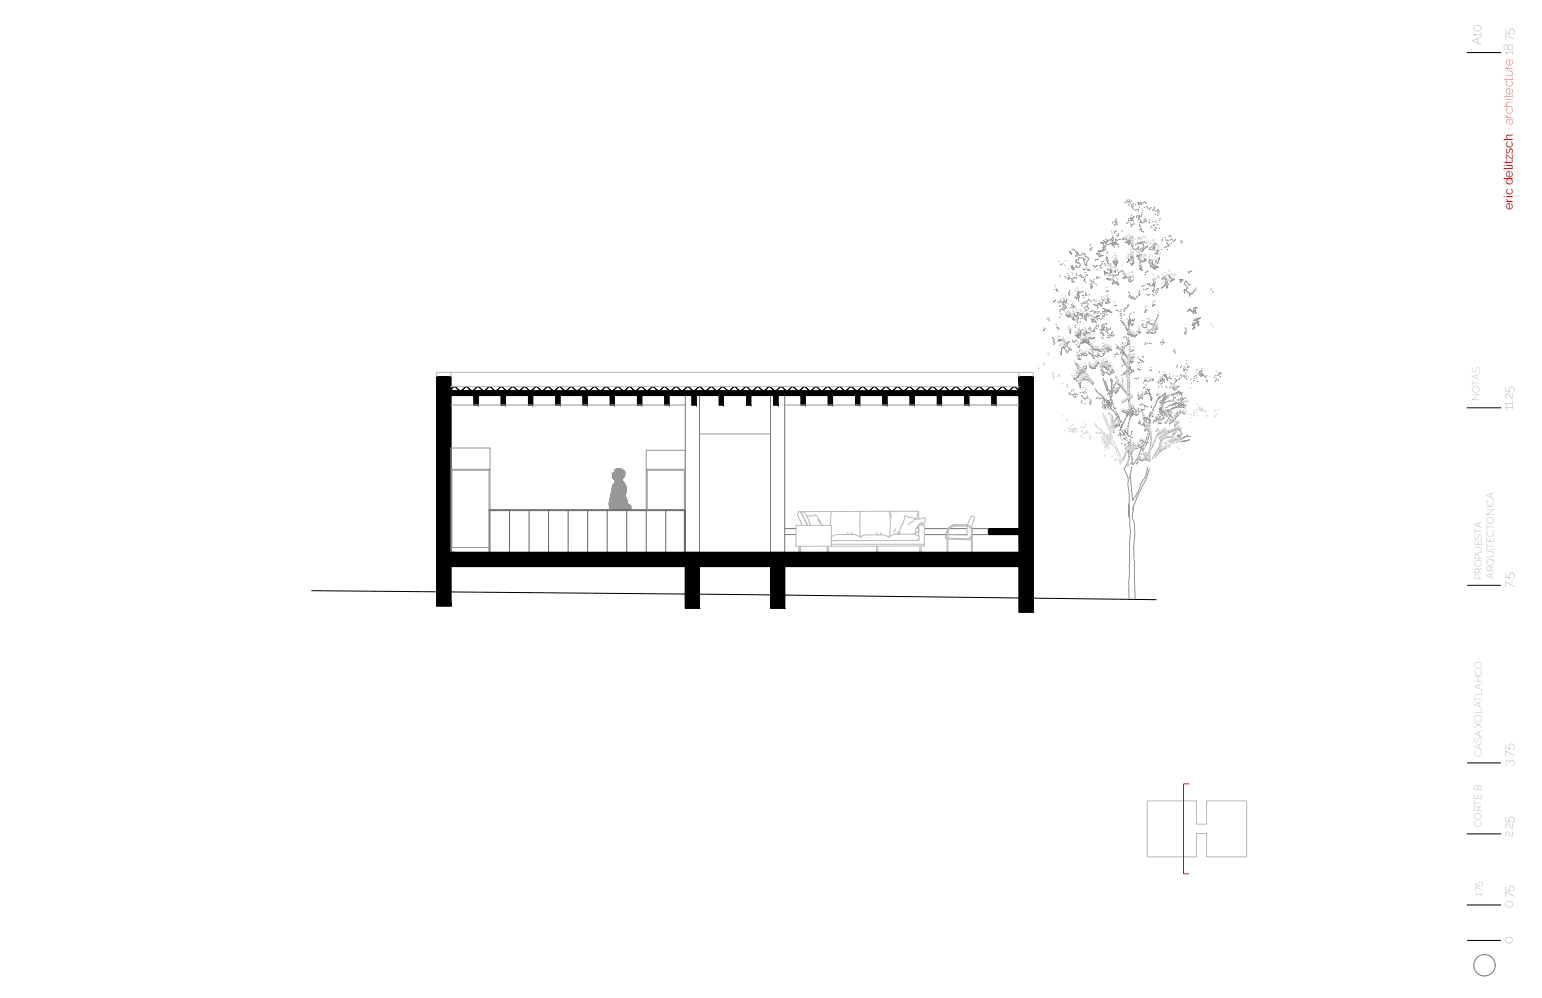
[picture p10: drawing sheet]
<svg xmlns="http://www.w3.org/2000/svg" width="432mm" height="279mm" viewBox="0 0 432 279" stroke-linecap="round" stroke-linejoin="round" font-family="sans-serif">
<defs><g id="words">
<g font-size="3.5" fill="#757575">
<text x="414.8" y="12.6" transform="rotate(-90 414.8 12.6)">A10</text>
<text x="423.7" y="114.9" transform="rotate(-90 423.7 114.9)">11.25</text>
<text x="423.7" y="164.6" transform="rotate(-90 423.7 164.6)">7.5</text>
<text x="423.7" y="214.3" transform="rotate(-90 423.7 214.3)">3.75</text>
<text x="423.7" y="234.2" transform="rotate(-90 423.7 234.2)">2.25</text>
<text x="423.7" y="254.2" transform="rotate(-90 423.7 254.2)">0.75</text>
</g>
<text font-size="3.5" fill="#eb0000" x="423.7" y="58.8" transform="rotate(-90 423.7 58.8)">eric delitzsch · architecture 18.75</text>
<g font-size="2.8" fill="#757575">
<text x="414.3" y="112.2" transform="rotate(-90 414.3 112.2)">NOTAS</text>
<text x="415" y="162.4" transform="rotate(-90 415 162.4)">PROPUESTA</text>
<text x="418.3" y="162.2" transform="rotate(-90 418.3 162.2)">ARQUITECTONICA</text>
<text x="415" y="211.9" transform="rotate(-90 415 211.9)">CASA XOLATLAHCO</text>
<text x="414.8" y="231.4" transform="rotate(-90 414.8 231.4)">CORTE B</text>
<text x="414.8" y="251.3" transform="rotate(-90 414.8 251.3)">1:75</text>
</g>
</g></defs>
<!-- layer: Pie de Plano -->
<path d="M410.8 14.7h9.5M410.8 114.2h9.5M410.8 163.9h9.5M410.8 213.6h9.5M410.8 233.5h9.5M410.8 253.4h9.5M410.8 263.3h9.5" fill="none" stroke="#000" stroke-width=".28"/>
<!-- layer: 2 -->
<g fill="none" stroke="#757575" stroke-width=".28">
<path d="M191.9 110.7v43.9h4v-43.9M215.8 110.7v43.9h3.9v-43.9M219.7 148h3.2M219.7 149.7h3.2M258.9 148h6.5M258.9 149.7h6.3M265.4 149.7h5.5M265.9 148h4.9M272.1 148h4.7M272.3 149.7h4.5"/>
<circle cx="415.7" cy="270.2" r="3"/>
</g>
<!-- layer: 4 -->
<path d="M122.3 105.4v-1.1h167v1.1M126.3 104.3v1.1M126.3 108.2h159.1M285.4 104.3v1.1M321.3 224.2h13.8v6.5h2.8v-6.5h11.2v15.7h-11.2v-6.5h-2.8v6.5h-13.8z" fill="none" stroke="#b9b9b9" stroke-width=".28"/>
<!-- layer: Muros -->
<path d="M332.9 219.5h-1.5v25.1h1.5" fill="none" stroke="#eb0000" stroke-width=".28"/>
<g fill="#000" stroke="#000" stroke-width=".28">
<path d="M122.3 105.4l4 64.3v-64.3zM122.3 105.4l4 64.3h-4z"/>
<path d="M132.7 110.7l1.2 2.7v-2.7zM132.7 110.7l1.2 2.7h-1.2z"/>
<path d="M140.3 110.7l1.2 2.7v-2.7zM140.3 110.7l1.2 2.7h-1.2z"/>
<path d="M148 110.7l1.2 2.7v-2.7zM148 110.7l1.2 2.7h-1.2z"/>
<path d="M155.6 110.7l1.2 2.7v-2.7zM155.6 110.7l1.2 2.7h-1.2z"/>
<path d="M163.2 110.7l1.2 2.7v-2.7zM163.2 110.7l1.2 2.7h-1.2z"/>
<path d="M170.9 110.7l1.2 2.7v-2.7zM170.9 110.7l1.2 2.7h-1.2z"/>
<path d="M178.5 110.7l1.2 2.7v-2.7zM178.5 110.7l1.2 2.7h-1.2z"/>
<path d="M186.1 110.7l1.2 2.7v-2.7zM186.1 110.7l1.2 2.7h-1.2z"/>
<path d="M193.8 110.7l1.2 2.7v-2.7zM193.8 110.7l1.2 2.7h-1.2z"/>
<path d="M201.4 110.7l1.2 2.7v-2.7zM201.4 110.7l1.2 2.7h-1.2z"/>
<path d="M209 110.7l1.2 2.7v-2.7zM209 110.7l1.2 2.7h-1.2z"/>
<path d="M216.7 110.7l1.2 2.7v-2.7zM216.7 110.7l1.2 2.7h-1.2z"/>
<path d="M224.3 110.7l1.2 2.7v-2.7zM224.3 110.7l1.2 2.7h-1.2z"/>
<path d="M231.9 110.7l1.2 2.7v-2.7zM231.9 110.7l1.2 2.7h-1.2z"/>
<path d="M239.6 110.7l1.2 2.7v-2.7zM239.6 110.7l1.2 2.7h-1.2z"/>
<path d="M247.2 110.7l1.2 2.7v-2.7zM247.2 110.7l1.2 2.7h-1.2z"/>
<path d="M254.8 110.7l1.2 2.7v-2.7zM254.8 110.7l1.2 2.7h-1.2z"/>
<path d="M262.5 110.7l1.2 2.7v-2.7zM262.5 110.7l1.2 2.7h-1.2z"/>
<path d="M270.1 110.7l1.2 2.7v-2.7zM270.1 110.7l1.2 2.7h-1.2z"/>
<path d="M277.7 110.7l1.2 2.7v-2.7zM277.7 110.7l1.2 2.7h-1.2z"/>
<path d="M126.3 109.4l159.1 1.3v-1.3zM126.3 109.4l159.1 1.3h-159.1z"/>
<path d="M285.4 105.4l3.9 66v-66zM285.4 105.4l3.9 66h-3.9z"/>
<path d="M191.9 158.6l4 7.7v-7.7zM191.9 158.6l4 7.7h-4zM191.9 166.3h4zM191.9 166.3h4z"/>
<path d="M215.8 158.6l3.9 8v-8zM215.8 158.6l3.9 8h-3.9zM215.8 166.6h3.9zM215.8 166.6h3.9z"/>
<path d="M276.8 148l8.6 1.7v-1.7zM276.8 148l8.6 1.7h-8.6z"/>
<path d="M126.3 154.6l159.1 4v-4zM126.3 154.6l159.1 4h-159.1z"/>
<path d="M191.9 166.3l4 4v-4zM191.9 166.3l4 4h-4z"/>
<path d="M215.8 166.6l3.9 3.7v-3.7zM215.8 166.6l3.9 3.7h-3.9z"/>
</g>
<g fill="none" stroke="#000" stroke-width=".28">
<path d="M122.3 105.4h4v64.3h-4zM125.7 109.3l1.6-1.1 1.7 1.1M126.3 110.7h159.1M126.3 109.4h159.1M127 108.4l-.9 .9-.4 .1M127 108.4l.4-.1 1 .9 .6 .2M129 109.4h.1M130.9 108.4l-.5-.1-1.4 1M131.7 109.2l.5 .2 .6-.2M131.7 109.1l-.8-.7-.4-.1-1.1 1-.4 .1M132.7 110.7h1.2v2.7h-1.2zM133.5 108.4l-.8 .8"/>
<path d="M133.5 108.4l.5-.1 .9 .9 .6 .2 1.7-1.1 1.5 1 1.7-1.1 1.1 .9M137.5 108.4l-.6-.1-1.2 1-.6-.1-1.2-1-1.3 1-.6 .1-.3-.2M138.2 109.2l.3 .2 .6-.1 1.2-1 .4 .1 1.1 1 .8-.2M140.3 110.7h1.2v2.7h-1.2zM143.3 108.4l-.8 .8M143.3 108.4l.5-.1 .9 .9 .6 .2 .4-.1 1.1-1 1.7 1.1 .4-.1 1.2-1 1.7 1.1 .4-.1 1.1-1 .4 .1 1.2 1 .6-.1 1.1-1 .4 .1 1.1 1 .8-.2M146.5 108.4l-1 .9-.7-.2-1.1-.9-1.3 1-.6 .1-.3-.2M146.6 108.4l.5-.1 .9 .8M148 110.7h1.2v2.7h-1.2zM155.6 110.7h1.2v2.7h-1.2zM156.3 108.4l-.7 .7-.5 .2-1.7-1.1-1.4 1.1-.6-.1-1.2-1-1.3 1-.5 .1-.4-.2M156.4 108.4l.3-.2 .4 .2"/>
<path d="M157 108.4l.8 .7M157.8 109.1l.4 .2 .5-.1 1.3-1 1.6 1.1 1.6-1.1 1.7 1.1 1.6-1.1 1.4 1.1 .6-.1 1.3-1 1.3 1 .5 .1 .3-.2M159.6 108.4l-.7 .8M159.7 108.4l.4-.1 .9 .9M163.2 110.7h1.2v2.7h-1.2zM169.4 108.4l-.9 .9-.4 .1-.5-.2-1-.9-.4 .1-1.1 1-.6-.1-1.2-1-.4 .1-1.1 1-.7-.2M169.5 108.4h.6M170.1 108.4l.7 .8M170.9 109.2l.3 .2 .6-.1 1.1-1 .4 .1 1.2 1 .7-.2M170.9 110.7h1.2v2.7h-1.2zM172.7 108.4l-.8 .7M172.7 108.4l.3-.2 .4 .2"/>
<path d="M173.4 108.4l.9 .8 .5 .1 .4-.2M176 108.4l.4-.1 1 .9 .5 .2 .4-.1 1.1-1 1.6 1 .5-.1 1.3-1 1.3 1 .5 .1 .4-.2M178.5 110.7h1.2v2.7h-1.2zM179.9 108.4l-.5-.1-1.5 1-1.6-1.1-1.1 1M180.6 109.2l.4 .2 .6-.1 1.1-1 .4 .1 1.2 1 .7-.2M185.8 108.4h.6M186.1 110.7h1.2v2.7h-1.2zM186.4 108.4l.9 .9 .4 .1 .4-.1 1.3-1.1 1.4 1.1 .5-.1 1.3-1 1.1 .9M188.2 109.1l-.3 .2-.5-.1-1.3-1-1.1 1M189 108.4l.5-.1 .9 .9 .6 .2 .4-.1 1.1-1 .4 .1 1.1 1 .6-.1 1.3-1.1 1.3 1 .5 .1 .3-.2M193.7 109.1l.5 .2 .5-.2M193.8 110.7h1.2v2.7h-1.2z"/>
<path d="M195.6 108.4l.4-.1 1 .9M198.8 108.4l-.9 .9-.6 .1-.3-.2M198.8 108.4l.4-.2 .3 .2M198.8 108.4l.5-.1 1.3 1.1 .7-.2M199.5 108.4l1.1 .9 .5-.1 1.3-1 1.3 1 .5 .1 .3-.2M201.4 110.7h1.2v2.7h-1.2zM205.4 108.4l.4-.1 1 .9 .5 .2 .4-.1 1.2-1.1 1.3 1 .5 .1 .4-.2M207.8 109.1l-.3 .2-.6-.1-1.2-1-1.5 1.2-.7-.2-1-.9-.4 .1-.8 .8M208.6 108.4l.4-.1 1.4 1.1 .7-.2M209 110.7h1.2v2.7h-1.2zM211.9 108.4h.6M212.5 108.4l1 .9 .3 .1 .4-.1 .9-.9"/>
<path d="M214.3 109.1l-.3 .2-.5-.1-1.3-1-1.1 1M215.2 108.4l.4-.1 1.3 1.1 .6-.1 1.1-1 .4 .1 1.2 1 .7-.2M216.7 110.7h1.2v2.7h-1.2zM220.9 109.1l-.4 .2-.5-.1-1.3-1-1.2 1-.6 .1-1.4-1.1-1.2 .9M221.7 108.4l.4-.1 1 .9 .5 .2 1.8-1.1 1.5 1 1.6-1.1 1.1 .9M224.3 110.7h1.2v2.7h-1.2zM225.6 108.4l-.5-.1-1.5 1-1.6-1.1-1.1 1M226.4 109.2l.3 .2 .6-.1 1.1-1 .4 .1 1.2 1 .7-.2M231.5 108.4l-.8 .8M231.5 108.4l.4-.1 1 .9M231.9 110.7h1.2v2.7h-1.2zM239.6 110.7h1.2v2.7h-1.2z"/>
<path d="M241.3 108.4l-1 .9-.4 .1-.5-.2-1-.9-.4 .1-1.1 1-.6-.1-1.1-1-.5 .1-1.1 1-.7-.2M241.3 108.4l.4-.1 1.3 1.1 .6-.1 1.1-1 .5 .1 1.1 1 .7-.2M244.5 108.4l-.8 .7-.5 .2-1.6-1.1-1.7 1.1-1.6-1.1-1.6 1.1-1.6-1.1-1.5 1.1-.7-.2-1.1-.9-1.3 1-.5 .1-.3-.2M244.5 108.4l.4-.2 .3 .2M245.2 108.4l.8 .7M247.2 110.7h1.2v2.7h-1.2zM247.8 108.4l-.8 .8M247.8 108.4l.4-.1 1 .9 .5 .2 .4-.1 1.2-1 .4 .1 1.1 1 .6-.1 1.1-1 .5 .1 1.1 1 .7-.2M254.3 108.4l-1.3 .9-1.6-1.1-1.5 1.1-.5-.1-1.3-1-1.3 1-.5 .1-.3-.2M254.3 108.4l.4-.2 .3 .2M254.8 110.7h1.2v2.7h-1.2zM255 108.4l.8 .7"/>
<path d="M255.8 109.1l.3 .2 .5-.1 1.3-1 1.3 1 .5 .1 .3-.2M257.6 108.4l-.8 .8M257.6 108.4h.6M258.2 108.4l.8 .8M260.8 108.4l-.8 .7M260.8 108.4l.6-.1 1.4 1 1.6-1.1 1.7 1.1 1.4-1 .5 .1M262.5 110.7h1.2v2.7h-1.2zM268.8 109.2l.3 .2 .6-.1 1.2-1 .4 .1 1.1 1 .7-.2M269.8 109.1l-.6 .2-1.6-1-1.2 1-.5 .1-1.2-1-.4-.1-1.1 1-.4 .1-1.7-1.1-1.2 1-.6 .1-.3-.2M270.1 110.7h1.2v2.7h-1.2zM270.6 108.4l-.8 .7M270.6 108.4l.4-.2 .3 .2"/>
<path d="M271.3 108.4l1.3 .9 1.4-1h.4l.9 .9 .6 .2 .3-.1 1.2-1 1.7 1.1 .4-.1 1.1-1 1.8 1.1 .4-.1 1.1-1 .4 .1M274.5 108.4l-.4-.1-1 .9M275.4 109.1l.3 .2 .5-.1 1.3-1 1.3 1 .5 .1 1.5-1.1 1.1 .9M277.7 110.7h1.2v2.7h-1.2zM281.9 109.1l.3 .2 .5-.1 1.3-1 1.7 1.1M284.3 108.4l.8 .8M285.1 109.2l.6 .2M285.4 105.4h3.9v66h-3.9zM126.3 154.6h159.1v4h-159.1zM191.9 158.6h4v11.7h-4zM215.8 158.6h3.9v11.7h-3.9zM285.4 148h-8.6v1.7h8.6"/>
<path d="M87.3 165.4l120 1 116.5 1.5"/>
</g>
<!-- layer: 3 -->
<path d="M126.3 113.4h65.6M219.7 113.4h65.7M195.9 121.5h19.9" fill="none" stroke="#979797" stroke-width=".28"/>
<!-- layer: Muebles -->
<g fill="none" stroke="#636466" stroke-width=".28">
<path d="M137 142.7v11.9M137 142.7h54.9M137 142.7l.2 .3M137.2 143v11.6M137.2 143h54.4M142.7 143v11.6M148.2 143v11.6M153.6 143v11.6M159.1 143v11.6M164.6 143v11.6M170 143v11.6M175.5 143v11.6"/>
<path d="M181 143v11.6M186.4 143v11.6M191.6 143v11.6M191.9 142.7v11.9M191.9 142.7l-.3 .3"/>
</g>
<!-- layer: Simbologia -->
<g fill="#979797" stroke="#979797" stroke-width=".28">
<path d="M171.7 132.5h3.2z"/>
<path d="M171.7 133.3h3z"/>
<path d="M171.7 133.8h2.7z"/>
<path d="M173.3 131.2h.1zM173.2 131.2h.2z"/>
<path d="M173.2 131.2h.3zM173.2 131.2h.3z"/>
<path d="M173.2 131.2l.3 .1zM173.2 131.3h.3z"/>
<path d="M173.1 131.3h.5zM173.1 131.3h.5z"/>
<path d="M172.8 131.3h.2zM172.8 131.3h.2z"/>
<path d="M173.1 131.3h.5zM173.1 131.3h.5z"/>
<path d="M172.8 131.3h.2zM172.8 131.3h.2z"/>
<path d="M173 131.3h.6zM173 131.3h.6z"/>
<path d="M172.8 131.3h.2zM172.8 131.3h.2z"/>
<path d="M172.8 131.3h.8zM172.8 131.3h.8z"/>
<path d="M172.8 131.3h.8zM172.7 131.3h.9z"/>
<path d="M172.7 131.3l1 .1zM172.7 131.3l1 .1z"/>
<path d="M173.7 131.4h.2zM173.7 131.4h.2zM173.7 131.4h.2zM173.7 131.4h.2z"/>
<path d="M172.7 131.4h1zM172.7 131.4h1z"/>
<path d="M173.7 131.4h.2zM173.7 131.4h.2z"/>
<path d="M172.7 131.4h1zM172.7 131.4h1z"/>
<path d="M172.7 131.4h1.3zM172.7 131.4h1.3z"/>
<path d="M172.7 131.4h1.3zM172.7 131.4h1.3z"/>
<path d="M172.7 131.4l1.4 .1zM172.6 131.5h1.5z"/>
<path d="M172.6 131.5h1.5zM172.6 131.5h1.5z"/>
<path d="M172.6 131.5h1.6zM172.5 131.5h1.7z"/>
<path d="M172.5 131.5l1.8 .1zM172.5 131.5l1.8 .1z"/>
<path d="M172.5 131.6h1.8zM172.5 131.6h1.8z"/>
<path d="M172.5 131.6h1.9zM172.5 131.6h1.9z"/>
<path d="M172.5 131.6l1.9 .1zM172.5 131.6l1.9 .1zM172.5 131.7h1.9zM172.5 131.7h1.9z"/>
<path d="M172.5 131.7h1.9zM172.5 131.7h1.9z"/>
<path d="M172.6 131.7h1.9zM172.5 131.7h2z"/>
<path d="M172.5 131.7h2zM172.5 131.7h2z"/>
<path d="M172.5 131.7l2 .1zM172.5 131.7l2 .1z"/>
<path d="M172.5 131.8l2.1 .1zM172.5 131.8l2.1 .1z"/>
<path d="M172.4 131.9h2.3zM172.4 131.9h2.3z"/>
<path d="M172.4 131.9h2.3zM172.4 131.9h2.3z"/>
<path d="M172.4 131.9l2.3 .1zM172.4 131.9l2.3 .1z"/>
<path d="M172.3 132l2.5 .1zM172.3 132l2.5 .1h-2.6z"/>
<path d="M172.2 132.1l2.6 .1zM172.2 132.1l2.6 .1zM172.2 132.2h2.6zM172.2 132.2h2.6z"/>
<path d="M172.2 132.2l2.6 .1zM172 132.3h2.8z"/>
<path d="M172 132.3h2.9zM172 132.3h2.9z"/>
<path d="M172 132.3l2.9 .1zM171.9 132.4h3z"/>
<path d="M171.9 132.4h3zM171.7 132.4h3.2z"/>
<path d="M171.7 132.4l3.2 .1zM171.7 132.4l3.2 .1zM171.7 132.5h3.2z"/>
<path d="M171.7 132.5h3.2zM171.7 132.5h3.2z"/>
<path d="M171.6 132.5l3.3 .1zM171.6 132.5l3.3 .1z"/>
<path d="M171.6 132.6h3.3zM171.6 132.6h3.3z"/>
<path d="M171.6 132.6l3.3 .1zM171.6 132.6l3.3 .1z"/>
<path d="M171.6 132.7h3.3zM171.6 132.7h3.3z"/>
<path d="M171.7 132.7h3.2zM171.7 132.7l3.2 .1z"/>
<path d="M171.7 132.8h3.2zM171.7 132.8h3.2z"/>
<path d="M171.7 132.8h3.2zM171.7 132.8h3.2z"/>
<path d="M171.7 132.8h3.2zM171.7 132.8h3.2z"/>
<path d="M171.7 132.8l3.2 .1zM171.7 132.8l3.2 .1z"/>
<path d="M171.7 132.9h3.2zM171.7 132.9h3.2z"/>
<path d="M171.7 132.9l3.2 .1zM171.7 132.9l3.2 .1z"/>
<path d="M171.7 133h3.2zM171.7 133h3.2z"/>
<path d="M171.7 133l3.2 .1zM171.7 133l3.2 .1z"/>
<path d="M171.7 133.1h3.2zM171.7 133.1h3.1z"/>
<path d="M171.7 133.1h3.1zM171.7 133.1h3.1z"/>
<path d="M171.7 133.1h3.1zM171.7 133.1l3.1 .1z"/>
<path d="M171.7 133.2h3.1zM171.7 133.2h3.1z"/>
<path d="M171.7 133.2h3.1zM171.7 133.2h3z"/>
<path d="M171.7 133.2l3 .1zM171.7 133.2l3 .1z"/>
<path d="M171.7 133.3h3zM171.7 133.3h3zM171.6 133.3h3.1z"/>
<path d="M171.6 133.3h3.1zM171.6 133.3l3 .1z"/>
<path d="M171.6 133.4h3zM171.6 133.4l3 .1z"/>
<path d="M171.6 133.5h3zM171.6 133.5h3z"/>
<path d="M171.6 133.5h3zM171.6 133.5l3 .1z"/>
<path d="M171.6 133.6h3zM171.6 133.6l2.9 .1z"/>
<path d="M171.6 133.7h2.9zM171.6 133.7h2.8zM171.6 133.7h2.8zM171.6 133.7h2.8z"/>
<path d="M171.6 133.7h2.8zM171.6 133.7l2.8 .1z"/>
<path d="M171.7 133.8h2.7zM171.7 133.8h2.7zM171.7 133.8h2.7z"/>
<path d="M171.7 133.8h2.7zM171.7 133.8l2.6 .1z"/>
<path d="M171.8 133.9h2.5zM171.8 133.9l2.5 .1z"/>
<path d="M171.9 134h2.4zM171.9 134h2.4z"/>
<path d="M171.9 134h2.4zM171.9 134l2.3 .1z"/>
<path d="M171.9 134.1h2.3zM171.9 134.1h2.3z"/>
<path d="M172 134.1h2.2zM172 134.1l2.1 .1z"/>
<path d="M172 134.2h2.1zM172 134.2h2.1z"/>
<path d="M172 134.2l2.1 .1zM172 134.2l2.1 .1z"/>
<path d="M172 134.3h2.1zM172 134.3h2.1z"/>
<path d="M172.1 134.3l2.1 .1zM172.1 134.3l2.1 .1z"/>
<path d="M172.1 134.4l2.2 .1zM172.1 134.4l2.2 .1z"/>
<path d="M172.2 134.5h2.1zM172.2 134.5h2.1z"/>
<path d="M172.2 134.5l2.2 .2zM172.2 134.5l2.2 .2z"/>
<path d="M172.2 134.7l2.3 .1-.1-.1zM172.2 134.7l2.3 .1h-2.3z"/>
<path d="M172.2 134.8l2.4 .2-.1-.2zM172.2 134.8l2.4 .2h-2.4z"/>
<path d="M172.2 135h2.5zM172.2 135h2.5z"/>
<path d="M172.2 135l2.5 .1zM172.2 135l2.5 .1z"/>
<path d="M172.2 135.1l2.6 .3-.1-.3zM172.2 135.1l2.6 .3h-2.7z"/>
<path d="M172.1 135.4l2.8 .1zM172.1 135.4l2.8 .1h-2.9z"/>
<path d="M172 135.5h2.9zM171.9 135.5h3z"/>
<path d="M171.9 135.5l3.1 .2-.1-.2zM171.9 135.5l3.1 .2h-3.2z"/>
<path d="M171.8 135.7l3.3 .1-.1-.1zM171.8 135.7l3.3 .1h-3.4z"/>
<path d="M171.7 135.8l3.4 .1zM171.7 135.8l3.4 .1z"/>
<path d="M171.6 135.9l3.6 .3-.1-.3zM171.6 135.9l3.6 .3h-3.7z"/>
<path d="M171.5 136.2l3.8 .1zM171.5 136.2l3.8 .1z"/>
<path d="M171.5 136.3l3.8 .2v-.2zM171.5 136.3l3.8 .2h-3.8z"/>
<path d="M171.5 136.5l3.9 .2-.1-.2zM171.5 136.5l3.9 .2h-4z"/>
<path d="M171.4 136.7l4 .3v-.3zM171.4 136.7l4 .3h-4z"/>
<path d="M171.4 137l4 .2v-.2zM171.4 137l4 .2h-4.1z"/>
<path d="M171.3 137.2l4.1 .2v-.2zM171.3 137.2l4.1 .2h-4.2z"/>
<path d="M171.2 137.4l4.1 .3 .1-.3zM171.2 137.4l4.1 .3h-4.1z"/>
<path d="M171.2 137.7l4 .6 .1-.6zM171.2 137.7l4 .6h-4z"/>
<path d="M171.2 138.3l4 .1v-.1zM171.2 138.3l4 .1h-4.1z"/>
<path d="M171.1 138.4l4.1 .3v-.3zM171.1 138.4l4.1 .3h-4.1z"/>
<path d="M171.1 138.7l4.1 .1v-.1zM171.1 138.7l4.1 .1h-4.1z"/>
<path d="M171.1 138.8l4.1 .3v-.3zM171.1 138.8l4.1 .3h-4.2z"/>
<path d="M171 139.1l4.2 .1v-.1zM171 139.1l4.2 .1h-4.3z"/>
<path d="M170.9 139.2l4.4 .2-.1-.2zM170.9 139.2l4.4 .2h-4.4z"/>
<path d="M170.9 139.4l4.5 .3-.1-.3zM170.9 139.4l4.5 .3h-4.5z"/>
<path d="M170.9 139.7l4.6 .1-.1-.1zM170.9 139.7l4.6 .1h-4.7z"/>
<path d="M170.8 139.8l4.7 .1zM170.8 139.8l4.7 .1z"/>
<path d="M170.8 139.9l4.8 .3-.1-.3zM170.8 139.9l4.8 .3h-4.9z"/>
<path d="M170.7 140.2l4.9 .1zM170.7 140.2l4.9 .1z"/>
<path d="M170.7 140.3l4.9 .1zM170.7 140.3l4.9 .1z"/>
<path d="M170.7 140.4l5 .1-.1-.1zM170.7 140.4l5 .1h-5z"/>
<path d="M170.7 140.5l5 .2v-.2zM170.7 140.5l5 .2h-5.1z"/>
<path d="M170.6 140.7l5.2 .2-.1-.2zM170.6 140.7l5.2 .2h-5.2z"/>
<path d="M170.6 140.9l5.2 .1zM170.6 140.9l5.2 .1z"/>
<path d="M170.6 141l5.2 .2v-.2zM170.6 141l5.2 .2h-5.2z"/>
<path d="M170.6 141.2h5.2zM170.6 141.2h5.2z"/>
<path d="M170.6 141.2l5.5 .1zM170.6 141.2l5.5 .1z"/>
<path d="M170.6 141.3l5.7 .1zM170.6 141.3l5.7 .1z"/>
<path d="M170.6 141.4h5.7zM170.6 141.4h5.7z"/>
<path d="M170.6 141.4l5.8 .1zM170.6 141.4l5.8 .1z"/>
<path d="M170.7 141.5l5.8 .1zM170.7 141.5l5.8 .1z"/>
<path d="M170.7 141.6l5.8 .1zM170.7 141.6l5.8 .1z"/>
<path d="M170.7 141.7h5.9zM170.7 141.7h5.9z"/>
<path d="M170.7 141.7l5.9 .1zM170.7 141.7l5.9 .1z"/>
<path d="M170.8 141.8h5.8zM170.8 141.8h5.8z"/>
<path d="M170.8 141.8l5.8 .1zM170.8 141.8l5.8 .1z"/>
<path d="M170.8 141.9l5.8 .1v-.1zM170.8 141.9l5.8 .1h-5.8z"/>
<path d="M170.8 142l5.9 .2-.1-.2zM170.8 142l5.9 .2h-5.9z"/>
<path d="M170.8 142.2l5.9 .1zM170.8 142.2l5.9 .1z"/>
<path d="M170.8 142.3l5.9 .3v-.3zM170.8 142.3l5.9 .3h-5.9z"/>
<path d="M170.8 142.6l5.9 .1zM170.8 142.6l5.9 .1z"/>
</g>
<!-- layer: Muebles -->
<path d="M126.3 131.4h10.9l-.2 .2M137 131.6h-10.5v21.7M137 131.6v11.1M181.2 131.6v11.1M181.2 131.6h10.4v11.1M191.9 131.4h-10.9l.2 .2M126.3 153.3h10.7M137.2 142.7v-17.3h-10.9v29.2M181 142.7v-16.6h10.9v16.6" fill="none" stroke="#939598" stroke-width=".28"/>
<g fill="none" stroke="#b9b9b9" stroke-width=".28">
<path d="M191.9 131.4l-.3 .2M223 147.1h9.6M223 147.1v5.8M223.6 154.6l.7 .1zM223.6 154.6h.7M223.8 153v1.5M224.2 153l-.1 1.5M224.6 143.2l32.4-.1 .3 .3v1.9M224.7 143.2h-1l-.4 .9 1.3 3M224.7 143.2a4.5 4.5 0 0 1 2.1 3.3l.2 .6M225.8 144.3a4 4 0 0 0 2.6-.2l1.3 1.9 .1 .4 .7 .7M226 147.1l-1.8-3.9 1.9 3.9"/>
<path d="M228.9 145.4l1 1.2M231.5 154.6h.7M231.6 153l.1 1.5M232 153v1.5M232.6 147.1l.2 .2v5.6M232.7 143.3l-.1 3.8M232.8 152.4h26.1M234.3 149.6h5M234.3 149.6l-1.5 .6M237.3 149l.3 .6M238.4 149l.5 .7M239.3 149.6l1 .4a.74 .74 0 0 0 1.3 0l.8-.3h5l1.6 .8"/>
<path d="M240.9 143.2l-.1 3.2 .1 3.9M245.3 154.5h.7M245.4 149.1l.3 .6M245.4 152.9l.1 1.5M245.8 152.9v1.5M246.5 149.1l.4 .7M249 143.1l.7 1.9M249.1 143.1l.2 4-.2 3.2 1.6-.7h5l1.7 .5M250.7 148l-.4 1M251.5 148.9l-.4 .7M252.1 148.9l-.3 .7M256 145.9l-1.8 1"/>
<path d="M256.5 145.3l-.7 .2M256.6 147.8l.3 .2M257 147.2l-.5 .7-.2 1.3M257.2 143.4l-.4 1.8M257.2 147.1l-.2 .8M257.2 148l-.2 .8-1 .7M257.3 151.1l-.1 .1-24.4 .2M257.3 147.1v3M257.4 150.1v.9l-.6 .2M257.4 147h1.3M257.4 147l-.1 .1M257.4 154.5h.7"/>
<path d="M257.6 152.9v1.5M258 152.9l-.1 1.5M258 147l.9-.7 .2-.8-.2-.6a6.1 6.1 0 0 1-5.2-.4l-.3 .1-.5 1.8-1.3 3.2M258.1 146.2l-.8 .8M258.4 146.4l-.9 .4M258.7 147l.2 .1M258.9 147.1l-.2 5.7-35.7 .1M265.2 149.7a.56 .56 0 0 0-.4 .5 .56 .56 0 0 0 .4 .6M265.4 150.9v3.8h-.2v-5.4a2.22 2.22 0 0 1 2.2-2.3h3.3a1.6 1.6 0 0 1 1.6 1.6v6.1h-.3v-3.6M265.4 150.7a2.85 2.85 0 0 1 1-3.1l1-.3 3.9 .1 .7 .8v2.7M265.4 150.9l6.6 .2M265.4 150.7l5.5 .1"/>
<path d="M265.4 149.7l5.5 .1M265.5 150.6v.3M267.4 146.9h3.3M267.4 146.9a2.22 2.22 0 0 0-2.2 2.7M270.7 146.9l.2 .2M270.9 147.3v2.5M270.9 150.8l1.1 .1M270.9 147l.6-1.4a1.06 1.06 0 0 1 1.1-1.1 2.05 2.05 0 0 1-.3 2.1l-.2 1.2M272 149.8l-.3 .7-.8 .3M272 150.9v.2"/>
</g>
<!-- layer: Vegetacion -->
<g fill="none" stroke="#939598" stroke-width=".28">
<path d="M299.4 70.5l.4-.1 .2 .9zM300.2 69.9l.4-.2 1.7 1.9 1.4-.7v.8l.6 .3 .3-.1 .3 .8-.5 .2v1.4h-.5l-.5-2-1.3-.2-.1 .7-.7-.1 .1 .4-.2 .3 1.2 .4 .1 .5-.3 .4-.8 .2-.1-.4 .2-.2M300.3 74.3l-.1 .7 .7 .1-.2 .5-.5-.4-.2-.3zM303.9 75.4l-.4 .1M303.9 72.5l-.4 .2M304.6 75.5l.5-.1v.4zM305.5 79.3l.5 1-.4 .1 .1 .4-.2-.1-.1-1.1M307.2 70.9h.8v.4l.2 .3 .7-.1-1 .4-.6-.8h-.2zM307.5 72.5l-.9 .3M308.9 67.3l.8 .5M309.2 75.8l.6 .7 .4-.1-.8 .2v.4zM309.8 78l1.1 .1 .5-.1 1.7 1.9 .2-.6h-.3l-.3-.5-1.1 .8-.2-.3 .4-.6-.2-.4-.9 .1z"/>
<path d="M309.9 72.3h.3l-.2 .3-.3-.2zM310 75.5l.2-.3 .1 .5 .6-.4 .5 .4 .1 .4-1 .5 .1 .4 1.1-.1 .1 .5 1-.5 .2 .2 .1-.7 1.2-.7 1.2 2.1 .8-.3 .3 1M310 71.9l.2 .4M310.5 67.2l-.5 .1 .2 .4-.5 .1 .1 .3-1.7-.1h.7l.4 1.3-.5 .1 .4 .5-1.7 .4 1 .2 1.1-.6-.1-1.2 1.9-.7 .8 1.3M310.9 75.7h.3l-.2 .6 .1-.3zM310.9 67.1l.4-.2 .3-.4 .2 .8h-.4l.2 .9 .5 .3h.4l-.3-.6 .3-.6-.2-.4 .7 .4M312.1 75.9l.3-.2-.1 .6zM312.4 74.1v.3zM312.5 74.1v.3zM312.5 72.3l-.4 .8 .1 .9-.6-.7zM312.7 72.9l.3 .9h-.5l-.2-.4 .5-.1zM313.8 67l-.5 .1"/>
<path d="M314.5 77.7l.4-.3 .3 .4-.7 .2zM315.1 67.9l1.4 .1-.4 .5-.6-.8zM315.6 67.1l.3 .5 .5-.1-.1-.4 1.1 1-.6 .4 .1 .4 .5-.1-.2 .3 .1 .4 .5 .4 1.1-.8-.2 .5 .1 .5 .9-.6M315.9 72.3l.1 .4 .9-.2-1.3 1 .5-.4zM316.6 73.7l.3 .4M316.8 71.2l.1 1 .5-.6-.2 .7 .3 1.3-.7 .8a1.74 1.74 0 0 0 .4-1.9l-.4 .3-.3-.1 .4-.2-.2-.4zM317.4 77.6l-.2-.3-1.3 1 .5 .7 .9-.8M318 68.4l.8-.3-.1-.3 .7 .1zM318.3 71.6h.6l-.1 .4-.5-.2zM318.7 71.3l.9-.1-.8 .8 .4-.3zM318.8 72l.7 1.1-.1-.4-.6-.2 .3-.2zM319.1 74.3l.3 .1 .5 1.4-.3-.1-.1-.5-.4 .1 .2-.2z"/>
<path d="M319.5 73.1l-.3 .2-.1 .6M319.5 73.1h.7l.3-.1-.2-.5 .3-.2 .4 .4-.1 .3-1.1 .4zM321 68h-.4l-.2-.5-1.7 .6 .7-.1 .1 .3 .5-.4 .3 1.2-.6 1.5 1.3-1.7 .2 .4 .2-.6M321.7 73.4l.7 1.1 .8-.6 1.3 1-2.5-.2M321.9 72.6l.8 .5 .1 .9-1.1-.9zM321.9 69.4l.4-.2 .9-.1 .1 1-.1-.7-.4 .2-.1 .4-.9-.3zM322.9 78.1l.7 1.2-.4 .1-.3 .5-.1-.3 .4-.7zM323.2 79.3l.1 1zM323.4 74.7l.4 .2-.4 .5-.2-.2zM323.6 73.1l1.1-1-.1 .6-.6 1.1zM323.6 79.1l-.4 .2M324.6 70.3l-.6-.4-.1 .3 .3 .3-.8 .5 1-.1"/>
<path d="M325.4 77.9l.7-.5 .5 .7h.3l-.1 1-1.6 1.6 1-.7 .3-1.2-.2-.7h-1zM326.8 79.1l.1 .4M326.9 79.5l.4 .1-.5 .1v1zM327.2 77l.3 .1 .9 1.4 .4-.2 .1-.3-1.2 .9 .5-.8-.2-.3-.4 .2zM330.3 78.3l.9-.1v.3l-.8 .5 .4-.2zM333.4 79.6l-.6 .1-.7-1.1-.5 .8 1 1.2-1 .7 .2-.2 1.5 1.2 .3-.2 .2 .3 .9-1.4M295.7 84l-.7 .6M295.8 91.8l.5-.1v.3l.3 .2M295.8 81l.2 .4M296.6 95.1l1.5 .1 .1 .6 .4 .3 .8-.5-.8 .8 .3 .2-.2 .4 1.3 1-.6-.2-.5 1-1.1-1.7 .3 .3 .3-.4-.4-.6 .3-.2-.4-.4 .2-.4-1-.4-.2 .3zM296.7 85.5l.2 .4M296.9 84l.7 .8 .4-.2-.2-.4"/>
<path d="M297 87.8l.3 .4M297.5 97.2l.3-.1-.5 .7-.2 1.6 .2-1.8zM297.9 83.6l.4 1 .3-.2 .1-.6-.2 1.2M298.8 88.5l.9-.2 .8 .5 .1 .4 .5 .4-.4 .1-.3-.2-.4-1-.5 .1-.2 .3zM299.3 87.4l-.8 .8 .8 .4M299.5 87.9l.2 .4M299.8 92l.1 .4-.4 .2 .4 .3-.3 .4v-.3M300.5 87l.5 1.4 .5-.1 .3-.5-.1-.4 .8 .5 .4-.1-1.2 .7-1.2 .3 .4-.1-.3-1.2M301.1 86l-1.1-.7 .6 .3 .1 .5h-1.1M301.5 93.6l.4 .4 .4-1.1 .4-.3-.2 1.2-.3-.3-.3 .7h-.3l-.3-.2zM301.6 99.8l.6-.4-.2 .7 .7 .5-.6 .1-.4-.3M301.9 82.4l.2 2"/>
<path d="M301.9 82.4l-.4 .1M302.9 88.2l.4 .1 .8-.1 .3-.6 .3 .2-.6 1.1-.4-.2 .6 1-.6-.3 .2-.3-.2-.9zM302.9 87.8v.4M303 95.6l.1 .6 2-1.8 .3 .3 1.2-.1-.8 .3-1-.2-.3 .4v.3l.4 .2-.2 .4-1.1-.8-.3 .4zM303 98.8l1 .1 .4 .2v.4l-.9 .1v-.4l-.4-.1-.2 .6zM303.4 93.4l.9-.8v.4l.3 .3 .6-.1-.9 .1-.6 .7zM303.5 81.6l-1.3 .3-.1-.4-.4 .5 .2 .4M303.6 86.1l.8-.3 .5 .6-.8 .6zM305.4 97.8l.4-.1 .1-.3 1.8 .8-.7-.3-.3 .3v-.3l-.4-.3-.5 1.3 .6 1.5-1.2-1.6-.2 .3-.1-.7M305.7 89.1l.1 .5 .4-.2 .9 1-.6-.4-.7 .2 .1-.2zM306.3 85.2l.5 .3M306.5 88.9l.8-.2v-.4h.7z"/>
<path d="M306.8 85.5l.5-.2 .1 .9-.1-.9 .1-.2 1.4-.5-.3 1.2-.3-.2-.1-.4zM307 97.7h.7l-.2 .5 .9 .2zM308.8 96.9l2.6 1M309.2 84l-.5 .1M309.5 84.6l.8-.2 .6 .3-1.3 .3zM309.9 98h1.4l-.4-.1-.7 .7zM310 83.9l.4-.2-.1 .7-.1-.5zM310.3 81.5l-.4 .1M310.7 97.6h-.7l.2-.4-1.3 1 .5 .1v.8l-.5-.2 .2 .2-.2 .5-.5 .2-1.1-.7 .2 .5-.1 .4-.9-.5M310.7 97.6l-2.6 .2M310.8 97.2l-.1 .4M312.5 85.4l-.3 .2"/>
<path d="M312.6 97.4l.4 .1M313.4 97.8l.6-.4-.2 .3 .4 .5-.4 .7h.4l.5-.2M315 98.5l-.8 1.2M315.6 99.8l.3 .8 .2 1.4M315.9 95.8a1.07 1.07 0 0 1-.8 1.1l-.4 .9M316.1 92.4l.6 1.5 .4-.3 .3 .4-.4 .2-.3-.1-.1-.7-.5 .4zM316.3 98.9a6.9 6.9 0 0 1-.2 3.8M317.4 94l1-.4-.1 .3-.6 .1 .2 .4zM317.4 98l-.8 .4M317.7 99.8l-.3 .6-.9 .6a.97 .97 0 0 0-.4 1.3M319 92.1l-.1 .3 .3 .4-.4 .2 .3 .3v-.2M321.1 86.8l-.3 .1-.2 .6"/>
<path d="M322.6 92.1l.2 .3M323 85.2l-.2 .6 .1-.3 .7-.2M323.1 91l.8 .4 .1 1-1-.8zM324 88l.4 .3-1.2 2.3 1 1.2-.3 .2-.3-.1-.2 .7 .3 .4-.7 .4-.3-.3-1 .1-.3 .2-.3-.3 1.9-1.3-.4-1.3-.3 .3-.4-.1-.2-.7-.3 .3-.3-.1v1.3l-.3 .3-.6-.2-.5-.7 .4-.3 .2 .1M331.6 81.3l.2 .7M331.8 91.8l.5 1M332.8 86.9l-.3 .3M333.2 86.8h-.5M333.3 86.4v.5l.8 .5-.9-.6zM333.3 82.3l-.2 .6M334 90.4l.7 1.4-.7 .4 .5-.9-.3-.3-.3 .2v-.2l.4-.3zM334.1 87.4l.2 .4-.2-.4 .5-.1 .1-.3 .1 .4z"/>
<path d="M334.2 89.7l1.1-.7 .2 .4 .7-.5-1.5 .9zM334.3 90.7l1.1-.7h.3l-.2 .6-.2-.3-.5 .5-.1-.4zM334.8 86.8l-.2-.5 .7-.2h-.6l-.5 .2-.1 .6 .6 .1M334.9 87.5l-.1 .3M335.2 89.6l.2 .4M335.5 90.6l.3 .4-.4 .2zM300.7 105.7l.2 .6 1.4-1.5-.4 1.1-.4-.3-.2 .4 .4 .9zM301.3 101.6l1 1.1-.4 .7zM302.1 104.5l.2-.2 .4 .5-.4 .2zM302.1 107.4h.2l.2 1.2-.1-1zM302.3 103.6l.4-.1 .2 1-.7-.5-.1 .5zM302.7 107l-.4 .4"/>
<path d="M302.8 105.6l2.2 .9M303.3 105.4h.1M303.3 102.7l.8-.4 .2 .6-1.2 .8zM303.3 105.4l1.2 .2 .5 .4M304.1 105.2l1.9 2.6M304.3 103.1l-.8 1-.6-.5-1.5 .8h2.4M304.3 106.3l-2.1 .1M304.4 104.6l.3 .7a4.2 4.2 0 0 0 1.6 2.1M305.3 102.1l.4 .3-.2 .3 .3 .3h.7l-.4 .3-1-.5v-.3zM306.5 103l.2 .2M307.2 101.6l.6-.1v.3h-.6zM307.2 101.8l-.3 .4 .4 .3-.7 .1-.1 .4z"/>
<path d="M308.7 101.8v.2l.4 .2 .3-.4-.1-.6 .1 1-.2 .4 .3 .2-.7-.1-.2 .3 .1 .9 .4 .5-.8-.8zM308.7 101.4l1.4-.3-.2 1.1 1.1 .1-.1 .4-.4-.1-.2 .4 .6 1 .4 .2 .2-.4-.2-.3 .3-.1 .4 .8-.5 .3-.5-.1-.3 .5-.5-.2 .1-.3-1-.2-.3 .9-.4-.2 .3-1.2-.3-.1v-.8l-.5-.1zM309.1 102.6l.9 .2 .1-.3-.3 .8 .4 .1 .1 .3zM311.1 116.3l.3 .7v1.4M311.2 116.7l.3-.1 .1 .3-.3 .1 .1 1.4zM312.1 119.2h.2l.3-.3 .4 .3 .6-.5-1.5 1.2zM312.3 109.6h.2l.3-.4 .3 .3-.8 .7zM312.5 115.8l.4 .3M313.3 116.5l-.7 .9a3.6 3.6 0 0 0-1 2.6M314 100.4l1.6 2.4M314 100.2l1.2 1.6 .5 1M314.2 115.2l.5-.3 .9 .3-.1 .4z"/>
<path d="M314.4 108.3v.3l.6 1.1 .9 .8M314.4 106.3v2.1l-1.4-1 2.2 2.2 .6 1.1M315.5 105l.4 1.9v4.7l.4 2.5M315.6 102.8h.1M315.9 103l.2-.2 .2 .3-.4 .1zM315.9 100.4l.4-.3 .9-.1v.3l-.3 .1-.3-.4-.3 .4 .1 .3 .6 .5 .4-.1-.4 .5h-.3l.3-.4-1-.5zM315.9 103.2v.4l.2 .5-.3-.1-1.1 .8zM315.9 102.5v.5M315.9 114.6l.5 .2M316 105l.3 1.4v5.5l.4 2.2M316.9 113.8l.5 .1 .1 .3-.3 .2-.4-.2-.5 .9zM317.1 110.9l-.4 .5-2.4 1.3"/>
<path d="M318.5 103.3l.8 .3M318.7 110.5l.2 .5 .5 .2-.6 .7 .1-.2zM318.8 115.9l-.6 .4-.4-.2M319.9 110.2l-.5 1h.4l-.1 .5 .2-.1 .2-1.1M320.2 118.7l.2-.1 .3 .5 1.1 .1h-.7l-.1 1.1-.5 .3 .5-.9-.2 .2zM320.5 116.8l.9 .2-.5 1-.7-.7zM320.7 106.3l.4 .1-.5 .3zM321.6 119.3l.8 2-.1 .2M321.8 106.4l.4 .2M322 103.6l.4 .1M322.5 116.4l.2-.1 .2 .3-.3 .1zM323.9 117.2l1.1-.6-.6 .3-.2 .4 1.1 .1 .7-1-.6-.1 .4-.8-1.2-1.1 1 .8h.7l-.5 1.7 .2 .2-1.2 .6-.4-.1"/>
<path d="M324.4 118.3l.9 .2-1 .1M325.4 105.6l.4 .5-.2 .4-.5 .4-.3-.7 .4-.1 .3 .1zM325.8 114.5l.2 1 .8 1.3M327.3 115l-.5 1-.4-.3v-.6l.2 1.2M328.2 115.5l-.5 .8-.6-.3 .3-.4M328.7 108.3l.1 .8v-.3l-.4-.2zM328.9 116.3l.3 .2M329.1 118.1l.5 .6-.4 .4-.3-.4v.6l.5 1 .6-.4 .4 .2-.3 .4 .6 .2 .1 .6-.3 .4-.8 .4 .9 .1-.9 .7M329.2 116.5l.6-.1-.9 .5zM329.4 115.6l.7 .5-.3 .3M329.4 116.9l-.8 1-1.1 .8 .2-.3-.1-.9 .4 .2h.6l.2-.4-1.1-1-1.2 2.2-.4-.2M329.5 112.5l-.2 .5"/>
<path d="M329.7 118.3l.3 .1M329.9 119.6l-1 .7-1.7 .4-1.4 1.1 .4-1.7M331.4 103.6l.3-.2-.1 .5zM331.8 115.6l-.2 .3-.4-.3v-.3l-.6 .2-.2-.4 .1 .8M331.9 111.2l-1.4 1.5-.1 .4 .8 .3 .2-.5 .4 .8M314.7 131.3a6.8 6.8 0 0 1 1.2 4.6l.3 2.4-.2 6.3v-3.4l.4 6.2a12.4 12.4 0 0 1-.1 4.6v6l-.2 .5 .2 .3v2.1l-.3 1.8 .1 4.8M315.3 125.7l.3-.5h.3l-.3 .6 .8 .6h-.6l-.4-.2M315.7 125.1l-.5 .6M315.9 125.7l-1.5 3.4M315.9 129.9v.6M316.7 124.5l1 .2 .4 .5-.9 .2-.5-.6-.1 .7zM316.9 125.3l-.6 .6-.8 .4"/>
<path d="M317 130.7l-.5 2.3v.9l.1-.5 .6 6.7M317.1 125.1l-.7 2.1a7.4 7.4 0 0 1-1.6 4M319.1 123.5h.3l.2-.3 1.7 .7-.7-.3-.2 .4-.4-.5-.5 1.2 .6 1.6-1.2-1.8-.3 .4v-.7M319.1 127.9l.3 .2-.3 .4 .4 .2h.6l-.3 .4-1-.5zM320.1 128.7l.3 .2M320.2 126.9l.9 .2h-.3l-.3 .3 .4 .3-.7-.6zM320.3 124.6l-.8 .5-1.9 .6-.7 .7 .4-1.4M320.4 128.6h1.3v.4zM320.6 120.3a.88 .88 0 0 1 1.3 .6l.4 1.2M320.8 127.3l.6-.1 .1 .4-.6 .1zM320.9 127.7l-.3 .3 .4 .3-.7 .1-.2 .3zM321.4 130.8l-.2 .7a5.6 5.6 0 0 1-1.4 3.4l-1.1 2.8-1.5 2.4"/>
<path d="M321.8 131.4a34.1 34.1 0 0 1-3.5 7.9l-.2 .7a4.6 4.6 0 0 0-.7 2.8v-.9v.4a6.2 6.2 0 0 0 .3 4.5l.1 3.2-.4 3.1 .1 3.3M322.3 121.6a10.2 10.2 0 0 1-.6 4.8l.1 2.8M324.2 121.7h.1M324.4 120.3l-.6 .5M324.7 120.9l-2 3.8 .1 .2a3.6 3.6 0 0 0-.8 3.6v.7M325.8 120.5l-1.6 1.2M326 121.8l-1.4 .8 .2 .3 1.2-.1 .6-.3 1.9-.4M326 120.3l-.8 2.5a8.1 8.1 0 0 1-1.6 4.1l-.8 1.6M326.6 124.1l-.4 .1M326.7 125.3a5.3 5.3 0 0 0-2.9 2.4l-.2 .3M328.5 121.3l.1 .2-.3 .4 1.1-1.1-.5 .7zM328.7 122.7l.3 .1-.2 .7"/>
<path d="M328.8 123.3l-.5-.2-.3 .6M329.8 122.1l1-.2-.5 .2zM330.5 122.8l-1.8 .4-1.4 .5M330.9 120a7.4 7.4 0 0 0-4.8 2l-.3 .1-1.1 4 1.9-1.1M331 121.4l-.2 .5M331.1 123.5l2-.4-2.4 .6M332.5 121.8l-.1 .3-2.9 1.5M333.4 122.1l-1.6 .2-2.1 1.2M317.6 156.7l.3 10.8"/>
</g>
<g fill="none" stroke="#979797" stroke-width=".28">
<path d="M315 56.7l.1 .1M315.4 56.6h.1M315.5 55.9l.1 .1M315.6 56.3l.1 .1M315.9 56.4v.2M316 57.3l.1 .1M316.2 55.9l.1 .1M316.3 56.4h.1M316.4 56.8l.1 .1M316.7 56.3l.1 .1M316.8 57.4l.1 .1M316.9 57.9h.1"/>
<path d="M317 57.2h.1M317.2 57.9v.1M317.3 58.5h.1M317.4 57.8v.1M317.4 57.1h.1M317.8 58.7l.1 .1M318 57.2v.1M318.2 58.6l.1 .1M318.7 56.6l.1 .1M318.7 58.6h.1M318.8 57.1h.1M318.8 57.1v.1"/>
<path d="M318.8 59v.1M318.9 56.8l.1 .1M319 57.2h.1M319 57.9l.1 .1M319.4 56.9h.1M319.4 56.7l.1 .1M319.6 57.2l.1 .1M319.6 56.9l.1 .1M319.8 58.5v.1M319.8 59.5v.1M319.9 58.9h.1M320.1 56.7l.1 .1"/>
<path d="M320.4 58l.1 .1M320.4 56.4l.1 .2M320.7 56.8l.1 .1M321 56.9h.1M321 57.9h.1M321.4 58.2v.1M321.5 57.7h.1M321.8 58.6l.1 .1M322 58.3v.1M322.3 58.1l.1 .1M322.8 58.9h.1M322.9 58.6h.1"/>
<path d="M323.2 57.9l.1 .1M323.2 58.3l.1 .1M323.4 59l.1 .1M323.6 60v.1M324 59.1v.1M324.1 58.7l.1 .1M324.3 59.5l.1 .1M324.4 58.8l.1 .1M324.5 59.9h.1M324.6 59.3h.1M296.4 73.1l.1 .1M296.6 77l.1 .1"/>
<path d="M296.9 77.4v.1M297 73.9l.1 .1M297.3 74v.1M297.7 73.8h.1M298.1 74.2l.1 .1M298.1 77.4h.1M298.4 73h.1M298.5 77.8l.1 .1M299 77.9l.1 .1M299 76.6l.1 .1M299.1 78.1h.1M299.2 77.8l.1 .1"/>
<path d="M299.3 75.3v.1M299.3 77.2h.1M299.3 77.6l.1 .1M299.6 77.8l.1 .1M299.8 74.5h.1M300.2 76.2v.1M300.2 78.1h.1M300.2 78.8h.1M300.2 78.5l.1 .1M300.3 74.8v.1M300.3 76.7h.1M300.4 75.3h.1"/>
<path d="M300.4 78.9l.1 .1M300.6 78h.1M300.8 75.2h.1M300.8 77.7v.1M300.8 78.8v.1M301.1 71.7h.1M301.2 77.6l.1 .1M301.4 71.1l.1 .1M301.4 76.7h.1M301.5 77.8v.1M301.5 71.6h.1M301.5 77v.1"/>
<path d="M301.7 70.6l.1 .1M301.8 73.6l.1 .1M301.9 71v.1M302.2 77.1v.1M302.6 77l.1 .1M302.8 77.4l.1 .1M302.9 77.6l.1 .1M303.1 70.8l.1 .1M303.3 75.2l.1 .1M303.4 77.5h.1M303.5 78.6l.1 .1M303.6 78h.1"/>
<path d="M303.6 78.3l.1 .1M303.7 78.1h.1M303.8 76.2l.1 .1M303.9 77.4h.1M304 78.9l.1 .1M304.2 75l.1 .1M304.2 76.8l.1 .1M304.4 77l.1 .1M304.5 75.6l.1 .1M305.1 68.7h.1M305.2 69.8l.1 .1M305.3 68.4l.1 .1"/>
<path d="M305.4 78.4l.1 .1M305.4 69.5h.1M305.4 70l.1 .1M305.5 79.6h.1M305.6 78.8h.1M305.7 79.2l.1 .1M305.8 69.4h.1M306 78.8h.1M306.1 74.4h.1M306.2 78.8l.1 .1M306.4 78.1l.1 .1M306.4 79.3l.1 .1"/>
<path d="M306.6 74.7h.1M306.9 79.6l.1 .1M307 74.5l.1 .1M307.1 77.5l.1 .1M307.2 74.3l.1 .1M307.2 78h.1M307.3 75.4v.1M307.3 77.6l.1 .1M307.8 77.6l.1 .1M308 74.4h.1M308 74.8l.1 .1M308.3 75l.1 .1"/>
<path d="M308.5 74l.1 .1M308.6 73.3v.1M308.7 73.8h.1M309 73.1l.1 .1M309.4 73.8h.1M309.4 74.2l.1 .1M309.6 67l.1 .1M309.8 73l.1 .1M309.8 70.8l.1 .1M310.2 70.6v.1M310.2 73.1v.1M310.2 73.6l.1 .1"/>
<path d="M310.3 72.9v.1M310.4 67.5h.1M310.8 73.9h.1M310.9 67.3h.1M311.2 68.3h.1M311.2 67l.1 .1M311.2 64.7h.1M311.4 65.1v.1M311.5 67.3l.1 .1M311.6 62.3v.1M311.6 68.7h.1M311.6 65.9v.1"/>
<path d="M311.6 68l.1 .1M311.7 66.4v.1M311.7 67.8v.1M311.9 62.1h.1M312 74.8l.1 .1M312 62.9l.1 .1M312 64.9l.1 .1M312 67.8l.1 .1M312.2 65.3h.1M312.3 68.2v.1M312.3 64.7h.1M312.3 61.8v.1"/>
<path d="M312.3 62.3v.1M312.4 62.8l.1 .1M312.4 74.6l.1 .1M312.4 61.2l.1 .1M312.6 68h.1M312.6 61.8l.1 .1M312.7 65.9h.1M312.8 62.7l.1 .1M312.8 62.2v.1M312.9 68.3l.1 .1M313 66.1h.1M313 69l.1 .1"/>
<path d="M313 65.4l.1 .1M313.1 68.4l.1 .1M313.1 65.8h.1M314.2 64.6l.1 .1M314.4 67l.1 .1M314.5 66.7v.1M314.7 67.1l.1 .1M314.8 66.5l.1 .1M315.1 66.9h.1M315.4 66.9h.1M315.5 62.5h.1M315.7 62.2l.1 .1"/>
<path d="M315.9 61.3h.1M315.9 67.3l.1 .1M316 61.7h.1M316.1 62.2h.1M316.3 66.6l.1 .1M316.4 68.1h.1M316.5 61.7h.1M316.6 67.5h.1M316.6 61.1h.1M316.6 62.7l.1 .1M316.7 60.8h.1M316.7 66.6h.1"/>
<path d="M316.7 61.7l.1 .1M316.7 63.4l.1 .1M316.8 63l.1 .1M316.8 61.5h.1M316.8 60.1l.1 .1M316.9 61.1l.1 .1M317.2 62.8l.1 .1M317.2 61.5v.1M317.2 66.3v.1M317.2 67.6v.1M317.2 67.3h.1M317.2 61.2l.1 .1"/>
<path d="M317.3 60.9l.1 .1M317.4 60.7h.1M317.4 66.7h.1M317.4 61.9h.1M317.5 62.6l.1 .1M318.2 60.8h.1M318.3 60.5h.1M318.7 60.2l.1 .1M318.8 61.5v.1M318.8 60.9l.1 .1M318.9 60.6l.1 .1M319 60.3h.1"/>
<path d="M319.1 62.9h.1M319.1 63.2l.1 .1M319.1 61.3l.1 .1M319.2 60.7l.1 .1M319.2 64.4h.1M319.2 62.2l.1 .1M319.4 64.1h.1M319.4 61.6v.1M319.4 63.4l.1 .1M319.5 62.1h.1M319.6 60.1l.1 .1M319.6 60.4l.1 .1"/>
<path d="M319.6 64.7h.1M319.6 64.2l.1 .1M319.8 62.3l.1 .1M320 64.9h.1M320.2 79.9v.1M320.3 62.2h.1M320.3 61.5l.1 .1M320.4 80h.1M320.6 61.9v.1M320.7 61.3l.1 .1M320.7 76.8l.1 .1M320.8 76.2l.1 .1"/>
<path d="M320.9 62l.1 .1M321 61.6v.1M321.2 75.9h.1M321.2 79.6h.1M321.5 79.6h.1M321.7 62.3v.1M321.8 62.2h.1M321.8 79.4h.1M321.8 79.6l.1 .1M321.9 61.5l.1 .1M322 80h.1M322.1 63.7l.1 .1"/>
<path d="M322.3 80l.1 .1M322.4 63.5h.1M322.7 79.8l.1 .1M322.8 62.1h.1M322.9 68.6l.1 .1M322.9 75l.1 .1M323 63v.1M323 69l.1 .1M323 67.2l.1 .1M323 74.7l.1 .1M323.1 74.4l.1 .1M323.2 69v.1"/>
<path d="M323.2 62.9v.1M323.2 68.5l.1 .1M323.2 68l.1 .1M323.2 64.3l.1 .1M323.3 74.5h.1M323.3 68.4l.1 .1M323.3 80h.1M323.4 69.4h.1M323.5 64.4l.1 .1M323.6 63.7v.1M323.7 74.5l.1 .1M323.7 68.1l.1 .1"/>
<path d="M323.7 62.1l.1 .1M323.7 68.4l.1 .1M323.9 63.9h.1M324.2 60.1v.1M324.2 62.9h.1M324.2 77.3v.1M324.5 77.6l.1 .1M324.6 63.9h.1M324.7 61.7h.1M324.8 61.1h.1M325.3 69.8v.1M325.4 67.3h.1"/>
<path d="M325.5 66.9l.1 .1M326 69.3l.1 .1M326.2 66.5l.1 .1M326.4 69.1h.1M326.5 67.2l.1 .1M326.7 67.8l.1 .1M326.8 67.2v.1M326.8 68.1l.1 .1M326.8 69.8l.1 .1M327 68.8l.1 .1M327.1 67.3h.1M327.1 68.6l.1 .1"/>
<path d="M327.3 66l.1 .1M327.5 68.6v.1M327.6 66.1h.1M327.8 67.1v.1M327.9 68l.1 .1M328.1 66.8l.1 .1M328.3 67.2l.1 .1M328.6 67.6l.1 .1M328.9 67.3h.1M329 67l.1 .1M330.5 67.4l.1 .1M330.7 68.1h.1"/>
<path d="M330.8 67.5h.1M331.1 67.8v.1M332.8 76.4v.1M332.9 76l.1 .1M333.1 76.1l.1 .1M333.4 75.9h.1M292.3 92.3l.1 .1M292.3 92.6h.1M292.6 91.8l.1 .1M293.1 89l.1 .1M293.5 89.4h.1M293.7 89l.1 .1"/>
<path d="M293.8 89.7h.1M294.8 94.5l.1 .1M294.9 94.7v.1M295 95.7v.1M295 95.3v.1M295 96.3l.1 .1M295.2 95l.1 .1M295.3 96l.1 .1M295.4 81l.1 .1M295.8 81h.1M295.9 81.4h.1M296.2 81.6h.1"/>
<path d="M296.2 84.5l.1 .1M296.3 95.5v.1M296.4 95.2l.1 .1M296.5 84.7l.1 .1M296.7 88.8l.1 .1M296.8 86.8l.1 .1M296.8 84.4h.1M296.9 87.2v.1M296.9 95.4v.1M297.1 86.6h.1M297.4 86.5l.1 .1M297.5 85.2l.1 .1"/>
<path d="M297.7 85.9v.1M297.8 84.6h.1M297.8 84.8l.1 .1M297.8 86.8h.1M297.9 85.5v.1M297.9 85.2v.1M297.9 86.1h.1M298 86.4l.1 .1M298.2 85.4l.1 .1M298.3 85.8h.1M298.3 86.4h.1M298.6 88.2v.1"/>
<path d="M298.6 86.1h.1M299.1 87.2v.1M299.1 85l.1 .1M299.2 82l.1 .1M299.3 82.3v.1M299.3 82.6l.1 .1M299.4 81.3l.1 .1M299.5 82.3l.1 .1M299.5 81.7h.1M299.7 87.5h.1M300.3 95.3h.1M300.3 95.6h.1"/>
<path d="M300.7 95.9l.1 .1M300.9 95.5l.1 .1M300.9 83.3l.1 .1M301 91.1h.1M301.1 91.7v.1M301.1 94h.1M301.2 83h.1M301.2 95.2l.1 .1M301.4 96.4l.1 .1M301.4 89.9l.1 .1M301.4 83.6l.1 .1M301.4 89.3l.1 .1"/>
<path d="M301.5 83.2l.1 .1M301.5 93h.1M301.5 95.4h.1M301.6 88.9l.1 .1M301.6 83.6h.1M301.7 90.2l.1 .1M301.7 89.6v.1M301.7 94.5l.1 .1M301.8 97h.1M301.8 94h.1M301.9 88.9h.1M301.9 96l.1 .1"/>
<path d="M301.9 82.9v.1M302 89.2l.1 .1M302 93.6h.1M302.1 94.6l.1 .1M302.1 82.2l.1 .1M302.1 92.2l.1 .1M302.1 96.9l.1 .1M302.1 93.2l.1 .1M302.1 93.9l.1 .1M302.1 94.4l.1 .1M302.2 97.3v.1M302.2 82.8v.1"/>
<path d="M302.2 83.2h.1M302.2 98.2h.1M302.3 96.6l.1 .1M302.3 93.7l.1 .1M302.3 93l.1 .1M302.3 94.4l.1 .1M302.3 81.8l.1 .1M302.4 90.1l.1 .1M302.5 95.2v.1M302.5 96l.1 .1M302.5 94h.1M302.5 93.1l.1 .1"/>
<path d="M302.6 89.1l.1 .1M302.7 95.3h.1M302.8 93.3h.1M302.8 88.2h.1M302.8 85l.1 .1M302.8 88.4l.1 .1M302.8 96l.1 .1M302.9 85.6h.1M302.9 95h.1M302.9 92.2l.1 .1M302.9 95.4h.1M303.1 95h.1"/>
<path d="M303.1 85h.1M303.1 88.8h.1M303.1 82.7v.1M303.1 95.9v.1M303.2 93.7l.1 .1M303.2 89l.1 .1M303.3 95.5v.1M303.4 82.6l.1 .1M303.4 84.6h.1M303.4 95.1l.1 .1M303.5 83.3l.1 .1M303.6 93.9v.1"/>
<path d="M303.6 95.7v.1M303.6 95.1l.1 .1M303.7 84.8v.1M303.7 88.3l.1 .1M303.7 95.9l.1 .1M303.9 91.8v.1M303.9 94.7v.1M303.9 95.8v.1M303.9 92.4h.1M304 92.6h.1M304 82.6l.1 .1M304 95.9l.1 .1"/>
<path d="M304 82.4h.1M304 82l.1 .1M304 84.6h.1M304 95.2l.1 .1M304.1 94.1l.1 .1M304.1 88.6l.1 .1M304.1 94.4l.1 .1M304.2 95l.1 .1M304.2 88.9h.1M304.2 95.9l.1 .1M304.3 95.2l.1 .1M304.3 84.5l.1 .1"/>
<path d="M304.3 94.7h.1M304.4 82.5v.1M304.4 84.8v.1M304.4 96.1v.1M304.4 85.4l.1 .1M304.4 94.9l.1 .1M304.5 84.1l.1 .1M304.5 95.3v.1M304.6 95.1l.1 .1M304.6 95.8h.1M304.7 95.5l.1 .1M304.7 96.2h.1"/>
<path d="M304.7 88.5l.1 .1M304.7 85.1v.1M304.7 87.9v.1M304.8 92h.1M304.8 95.4h.1M304.8 83.8l.1 .1M304.8 96.3l.1 .1M304.9 92.3l.1 .1M304.9 95.6l.1 .1M305 95.9l.1 .1M305 82.4l.1 .1M305 88.2h.1"/>
<path d="M305.1 96.5v.1M305.1 84l.1 .1M305.1 91.7v.1M305.1 87.2l.1 .1M305.2 92.2l.1 .1M305.3 96.7v.1M305.4 91.8l.1 .1M305.4 96.2l.1 .1M305.5 87.2h.1M305.5 96.9h.1M305.5 84.3l.1 .1M305.6 92.6h.1"/>
<path d="M305.6 96.5l.1 .1M305.7 88.4h.1M305.8 86.8v.1M305.8 97.1v.1M305.8 97.4v.1M305.8 96.7l.1 .1M305.9 92.8h.1M306 96.9l.1 .1M306.1 87.1v.1M306.1 89.3v.1M306.2 92.4l.1 .2M306.2 89.9l.1 .1"/>
<path d="M306.2 88.9h.1M306.4 83.9h.1M306.5 92.1v.1M306.5 87.4h.1M306.5 87.6v.1M306.5 92.7v.1M306.7 87.4h.1M306.7 91.8h.1M306.8 87.2h.1M307 91.4h.1M307 91.1h.1M307.1 88.5l.1 .1"/>
<path d="M307.1 92h.1M307.2 87.6v.1M307.2 87.3l.1 .1M307.3 89.5v.1M307.3 87.5l.2 .1M307.3 89l.1 .1M307.5 87.2h.1M307.5 91l.1 .1M307.6 91.3l.1 .1M307.8 89.2h.1M308 87.2v.1M308 92.3v.1"/>
<path d="M308.1 93.1l.1 .1M308.2 87.8l.1 .1M308.2 89.3l.1 .1M308.4 92.4h.1M308.4 94.5l.1 .1M308.4 92.4l.1 .2M308.4 93.1l.1 .1M308.6 93.4h.1M308.6 91.2h.1M308.6 92.6v.1M308.6 91.5l.1 .1M308.6 91.8l.1 .1"/>
<path d="M308.7 86.3v.1M308.7 92.1v.1M308.7 90.9v.1M308.7 87.2v.1M308.7 87.6l.1 .1M308.7 88.3l.1 .1M308.7 89l.1 .1M308.8 94.7h.1M308.8 93.3h.1M308.9 86.4h.1M308.9 88.6v.1M308.9 93.7v.1"/>
<path d="M308.9 94h.1M308.9 91.8h.1M308.9 92.1l.1 .1M309 92.4h.1M309 92.1l.1 .1M309 87.2l.1 .1M309.1 90.8h.1M309.1 93.8l.1 .1M309.2 88.4l.1 .1M309.2 91.7l.1 .1M309.2 91.4l.1 .1M309.2 87.8h.1"/>
<path d="M309.2 86.5l.1 .1M309.4 88.1v.1M309.4 92.3v.1M309.4 87.1v.1M309.4 86.9l.1 .1M309.6 90.7l.1 .1M309.6 92.8h.1M309.6 86.7l.1 .1M309.7 87.5h.1M309.8 91.7l.1 .1M309.8 92.4h.1M309.8 87l.1 .1"/>
<path d="M309.9 90.5l.1 .1M310 86.7l.1 .1M310 86.8l.1 .1M310 88.1l.1 .1M310 91.9v.1M310.1 94.4h.1M310.1 93h.1M310.2 92.4v.2M310.2 87.1v.1M310.2 93.3h.1M310.2 93.9l.1 .1M310.3 87.2h.1"/>
<path d="M310.3 87h.1M310.3 92.1l.1 .1M310.5 94.5l.1 .1M310.5 87.1l.1 .1M310.6 87l.1 .1M310.6 87.1l.1 .1M310.7 86.7l.1 .1M310.8 87.4h.1M310.8 92.2l.1 .1M310.8 94.3l.1 .1M310.8 93.6l.1 .1M310.9 87.3l.1 .1"/>
<path d="M310.9 91.8v.1M310.9 93.9v.1M311.1 87.5h.1M311.2 93.8l.1 .1M311.2 93.1l.1 .1M311.3 87.4h.1M311.4 94h.1M311.4 93.3v.1M311.5 92.9l.1 .1M311.9 93.7l.1 .1M312.2 99.8l.1 .1M312.2 99.2v.1"/>
<path d="M312.4 99.2h.1M312.5 86.8h.1M312.7 98.9h.1M312.9 96.9l.1 .1M313 86.8v.1M313 99.1l.1 .1M313.1 97.2v.1M313.2 87.2l.1 .1M313.3 97.5l.1 .1M313.6 97.6l.1 .1M313.7 88.2l.1 .1M313.8 87.2h.1"/>
<path d="M313.8 97.6v.1M313.8 89.7h.1M313.8 97.9l.1 .1M313.8 87.8l.1 .1M313.8 89.8h.1M313.9 86.7l.1 .1M314 89.1l.1 .1M314 87.7l.1 .1M314 97.9l.1 .1M314.1 88.4h.1M314.1 98.2h.1M314.2 90.2l.1 .1"/>
<path d="M314.2 89.9l.1 .1M314.3 96.2h.1M314.3 95.9l.1 .1M314.3 97h.1M314.3 97.9l.1 .1M314.3 98.5l.1 .1M314.4 98.2h.1M314.4 97.7l.1 .1M314.4 97.3v.1M314.4 98.1v.1M314.5 90.4v.1M314.5 98.7l.1 .1"/>
<path d="M314.5 90.3v.1M314.6 88.1l.1 .1M314.6 94.4l.1 .1M314.6 90.9l.1 .1M314.7 87.2h.1M314.7 90.6l.1 .1M314.8 86.9l.1 .1M314.8 98.9l.1 .2M314.9 88h.1M314.9 86.6l.1 .1M315 94.2l.1 .1M315 86.3l.1 .1"/>
<path d="M315 91v.1M315 99.3v.1M315.1 99.2l.1 .1M315.2 91.2v.1M315.2 99.6v.1M315.2 99.5l.1 .1M315.2 91.8h.1M315.3 91.6l.1 .1M315.3 86.1l.1 .1M315.4 94.7l.1 .1M315.4 94.6l.1 .1M315.4 99.8l.1 .1"/>
<path d="M315.4 91.9l.1 .2M315.6 92.3l.1 .1M315.6 92.4h.1M315.6 95l.1 .1M315.6 89.3l.1 .1M315.7 95.3l.1 .1M315.7 95.7l.1 .1M315.7 93.6h.1M315.7 86h.1M315.8 85.6h.1M315.8 96.1l.1 .1M315.8 93.2l.1 .1"/>
<path d="M315.8 92.4l.1 .2M315.9 90.2l.1 .1M315.9 99.5v.1M315.9 85.2v.1M315.9 96.4v.1M315.9 99.8h.1M315.9 92l.1 .1M315.9 92.7l.1 .1M315.9 90.4l.1 .1M315.9 94.5l.1 .1M315.9 89.8l.1 .1M315.9 94.9l.1 .1"/>
<path d="M315.9 91.1h.1M315.9 90.9l.1 .1M316 91.2l.1 .1M316 91.6l.2 .2M316 95.3h.1M316 92.3l.1 .1M316 93.7l.1 .1M316 81.7l.1 .1M316 91.4l.1 .1M316.1 92.2l.1 .1M316.1 91.4h.1M316.1 95.6h.1"/>
<path d="M316.1 83.1l.1 .1M316.1 90.7l.1 .1M316.2 92.6h.1M316.2 99.3l.1 .1M316.2 88.8h.1M316.2 89.8l.1 .1M316.2 89.5l.1 .1M316.2 96.4h.1M316.2 98.9h.1M316.2 99.7l.1 .1M316.2 82.7l.1 .1M316.2 91l.1 .1"/>
<path d="M316.2 88.3l.1 .1M316.2 96l.1 .1M316.3 82.2h.1M316.3 90.2l.1 .1M316.3 97.8l.1 .1M316.3 97l.1 .1M316.4 90.6h.1M316.4 89.2h.1M316.5 90.4l.1 .1M316.5 82.8l.1 .1M316.5 90.3l.1 .1M316.6 87.8l.1 .1"/>
<path d="M316.6 89.6h.1M316.6 89.9v.1M316.7 83.5v.1M316.7 83.2h.1M316.7 91.1h.1M316.8 89.7l.1 .1M317 83.6h.1M317 90.7v.1M317 91.1h.1M317.1 83h.1M317.2 89.4v.1M317.2 89.7l.1 .1"/>
<path d="M317.4 83.3v.1M317.4 90.6v.1M317.4 89.8h.1M317.4 87.4l.1 .1M317.6 89.5l.1 .1M317.6 83.4l.1 .1M317.6 83.7l.1 .1M317.7 89.2l.1 .1M317.9 83.8h.1M318.3 83.2h.1M318.4 82.9v.1M318.5 92.8l.1 .1"/>
<path d="M318.8 82.4h.1M318.9 81.7h.1M319 82.7l.1 .1M319 81.4l.1 .1M319.1 82.4h.1M319.2 82.1v.1M319.3 93.1l.1 .1M319.7 80.2l.1 .1M320 99.8h.1M320.3 81h.1M320.6 96.3l.1 .1M320.8 95.9v.1"/>
<path d="M320.9 81l.1 .1M321.2 80.8h.1M321.2 82.4h.1M321.2 96.1v.1M321.5 82.7l.1 .1M321.8 96.1l.1 .1M321.8 82.4l.1 .1M322.2 93.1v.1M322.3 96.2h.1M322.5 93.3h.1M322.7 81.4l.1 .1M322.8 82.4h.1"/>
<path d="M323 81.7v.1M323.1 80.9l.1 .1M323.1 81.1l.1 .1M323.1 82.8h.1M323.2 80.3h.1M323.6 81.9v.1M323.7 81.2l.1 .1M323.8 82.3l.1 .1M323.9 81.4h.1M324 80.8h.1M324.1 81.7l.1 .1M324.1 80.8h.1"/>
<path d="M324.4 81v.1M325 95.9v.1M325.3 95.7v.1M325.3 96.4h.1M325.6 95.8l.1 .1M325.6 95.1l.1 .1M325.8 96.1l.1 .1M325.9 95.7l.1 .1M328.6 98.2h.1M328.9 97.8v.1M328.9 98.4l.1 .1M329 98.8v.1"/>
<path d="M331.7 93.1l.1 .1M331.8 93.4h.1M331.9 93h.1M332.1 81l.1 .1M332.5 82.1l.1 .1M334.3 81.5l.1 .1M334.7 80.6l.1 .1M335 81l.1 .1M339.1 81h.1M339.7 81.7h.1M297.5 107.4v.1M298.7 107.6h.1"/>
<path d="M298.9 108.2v.1M299.3 109.9l.1 .1M299.4 110.3h.1M299.7 110.3h.1M300 109.4l.2 .1M300.2 110.5h.1M300.4 110.5h.1M300.5 110.7v.1M300.5 109.1h.1M300.7 110.5h.1M300.7 111.1l.1 .1M300.9 110.1l.1 .1"/>
<path d="M301 111.2h.1M301.1 110.5v.1M301.2 111.1l.1 .1M301.4 110.3l.1 .1M301.5 110.9l.1 .1M301.7 110.5h.1M302.5 109.8l.1 .1M302.8 112.6l.1 .1M302.9 110.7l.1 .1M302.9 111.1h.1M302.9 112v.1M303.1 109.8h.1"/>
<path d="M303.3 108.4v.1M303.3 112.9v.1M303.4 111.3l.1 .1M303.5 110l.1 .1M303.7 111.6v.1M303.7 109.7l.1 .1M303.9 113.1h.1M304 109.1h.1M304 111.5l.1 .1M304.1 109.9l.1 .1M304.3 111.2h.1M304.5 110.9h.1"/>
<path d="M304.6 111.5l.1 .1M305.1 112.7l.1 .1M305.1 112.5v.1M305.2 113.1l.1 .1M305.3 111.9h.1M305.4 112.7l.1 .1M305.4 112.1l.1 .1M306.5 108.8l.1 .1M306.8 109.1l.1 .1M306.9 111.5l.1 .1M307 109.4l.1 .1M307.2 111.4v.1"/>
<path d="M307.2 109.7l.1 .1M307.4 109.9l.1 .1M307.4 111.3l.1 .1M307.8 111.5l.1 .1M307.8 110.2l.1 .1M308 110.4l.1 .1M308.1 111.5l.1 .1M308.3 110.5l.1 .1M308.5 111.5l.1 .1M308.6 110.9h.1M308.7 113.4h.1M308.7 112.4v.1"/>
<path d="M308.7 112.7v.1M308.7 113.7h.1M308.7 111.2h.1M308.8 113.9l.1 .1M308.8 114.2l.1 .1M308.9 105.9v.1M308.9 106.1v.1M308.9 111.6v.1M309 106.4l.1 .1M309 113.3h.1M309 111.3l.1 .1M309.1 111.7l.1 .1"/>
<path d="M309.1 112l.1 .1M309.2 107.1l.1 .1M309.2 111.9h.1M309.2 112.3l.1 .1M309.2 106.8l.1 .1M309.3 107.5h.1M309.3 112.7h.1M309.3 111.6l.1 .1M309.4 113.9h.1M309.4 113.3h.1M309.4 113.2v.1M309.4 113.5v.1"/>
<path d="M309.4 114.1v.1M309.4 113.8v.1M309.4 107.7l.1 .1M309.4 111.9l.1 .1M309.5 106.7h.1M309.5 108.1h.1M309.5 114.4v.1M309.5 107h.1M309.6 114.1l.1 .1M309.7 112.2l.1 .1M309.7 107.3l.1 .1M309.7 108.3l.1 .1"/>
<path d="M309.8 108.7l.1 .1M309.8 107.6l.1 .1M309.9 112.7l.1 .1M309.9 112.5l.1 .1M309.9 111.9l.1 .1M310 108v.1M310 108.3v.1M310 113.1v.1M310 113.6v.1M310 112.5l.1 .1M310.1 109.1h-.1M310.1 113.4h.1"/>
<path d="M310.1 109.4l.1 .1M310.1 108.3l.1 .1M310.2 108.7v.1M310.2 113l.1 .1M310.2 110.3h.1M310.2 114.1v.1M310.2 112.1v.1M310.2 112.7h.1M310.3 115.9h.1M310.3 112.5h.2M310.3 114l.1 .1M310.4 110l.1 .1"/>
<path d="M310.4 114.7h.1M310.4 112.1l.1 .1M310.4 112l.1 .1M310.4 109.2l.1 .1M310.4 113.7h.1M310.4 113.1l.1 .1M310.5 113.4h.1M310.5 113.4l.1 .1M310.5 112.7l.2 .2M310.6 115.6h.1M310.6 110.3l.1 .1M310.6 113.1l.1 .1"/>
<path d="M310.6 109.2l.1 .1M310.7 113.1h.1M310.7 113.7l.1 .1M310.7 112.6l.1 .1M310.8 109.7h.1M310.8 109.5v.1M310.8 110.6v.1M310.8 114.3v.1M310.9 111v.1M310.9 111.9v.1M310.9 113.4h.1M310.9 109.9v.1"/>
<path d="M310.9 111.6v.1M310.9 111.2v.1M310.9 112.9v.1M310.9 114v.1M310.9 110.3h.1M311 106.2h.1M311 106.1h.1M311 114.5l.1 .1M311 106.5l.1 .1M311 111.3l.1 .1M311 111.9l.1 .1M311.1 106.5l.1 .1"/>
<path d="M311.1 109.9l.1 .1M311.1 112.7h.1M311.1 113l.1 .1M311.1 113.6l.1 .1M311.2 108.5l.1 .1M311.2 111.1l.1 .1M311.2 106.8v.1M311.2 108.2v.1M311.2 108.9l.1 .1M311.2 109.7h.1M311.2 114.2l.1 .1M311.2 113.4h.1"/>
<path d="M311.2 109.2l.1 .1M311.3 111.9l.1 .1M311.3 110.9h.1M311.3 107.1l.1 .1M311.3 107.5l.1 .1M311.3 107.8l.1 .1M311.4 114.8h.1M311.4 106.3v.1M311.4 110.2v.1M311.4 110.5v.1M311.4 112.3v.1M311.4 112.7h.1"/>
<path d="M311.5 106.7h.1M311.5 118.3h.1M311.5 109.8h.1M311.6 113.1h.1M311.6 109.5h.1M311.6 109.1v.1M311.6 108.7v.1M311.7 108.4h.1M311.7 114.8h.1M311.7 113.7l.1 .1M311.8 115.1h.1M311.8 108.1h.1"/>
<path d="M311.9 109.1h.1M311.9 114.1h.1M312 109.7l.1 .1M312 107.7l.1 .1M312.1 115.4l.1 .1M312.1 114.3l.1 .1M312.2 119l.1 .1M312.3 109.1h.1M312.3 107.5v.1M312.3 114.3v.1M312.3 115.7v.1M312.4 105.6h.1"/>
<path d="M312.4 116.1h.1M312.4 107.1l.1 .1M312.5 108.7l.1 .1M312.5 115.3h.1M312.6 119.1l.1 .1M312.6 116.3l.1 .1M312.7 106.9h.1M312.8 118.7h.1M312.8 116.7h.1M312.8 105.8v.1M312.8 117h.1M312.9 108.9l.1 .1"/>
<path d="M312.9 115.9l.1 .1M313 106.5v.1M313 116.2l.1 .1M313.1 108.5l.1 .1M313.1 117.6v.1M313.2 118l.1 .1M313.2 108.9l.1 .1M313.2 106.3l.1 .1M313.2 116.5l.1 .1M313.3 118.6l.1 .1M313.3 116.9l.1 .1M313.4 108.5l.1 .1"/>
<path d="M313.4 117.2l.1 .1M313.4 119l.1 .1M313.6 117.5l.1 .1M313.6 119.3h.1M313.8 117.9h.1M313.8 119.7v.1M313.8 118.3h.1M313.9 119.7l.1 .1M314 119.4l.1 .1M314 119.2l.1 .1M314 118.9l.1 .1M314.1 104.9l.1 .1"/>
<path d="M314.2 102.4l.1 .1M314.2 119.6v.1M314.3 102.3l.1 .1M314.3 118.9h.1M314.4 119.1v.1M314.5 118.5v.1M314.5 118.3l.1 .1M314.6 104.7h.1M314.7 118.1h.1M314.8 102h.1M314.9 117.7l.1 .1M315 117.5l.1 .1"/>
<path d="M315.1 117.2l.1 .1M315.2 101.8h.1M315.2 115.5l.1 .1M315.2 117h.1M315.3 116.1l.1 .1M315.3 116.7h.1M315.4 105.3l.1 .1M315.4 115.3h.1M315.5 100h.1M315.5 115.1l.1 .1M315.5 116.3h.1M315.5 116.3l.3 .2"/>
<path d="M315.5 119.9l.1 .1M315.5 104.9l.1 .1M315.6 115.7l.1 .1M315.6 101.6l.1 .1M315.7 115l.1 .1M315.7 116.2l.1 .1M315.8 100h.1M315.8 115.9h.1M315.8 100.4h.1M315.8 116.1v.1M315.8 119.4l.1 .1M315.9 100.1h.1"/>
<path d="M315.9 101.5v.1M315.9 115.1h.1M315.9 115.5h.1M315.9 119.8l.1 .1M315.9 100.5v.1M315.9 100.9v.1M315.9 119.2h.1M315.9 115.6h.1M315.9 104.3l.1 .1M315.9 101.2h.1M316 101.9l.1 .1M316 116l.1 .1"/>
<path d="M316 118.3l.1 .1M316 118.6l.1 .1M316 101.6l.1 .1M316.1 102.9l.1 .1M316.1 101.3l.1 .1M316.2 115.8l.1 .1M316.2 104.9l.1 .1M316.2 103.3h.1M316.2 117.7l.1 .1M316.2 103.7l.1 .1M316.3 116.3l.1 .1M316.3 117.5h.1"/>
<path d="M316.3 101.6l.1 .1M316.3 100.1l.1 .1M316.4 101.2h.1M316.4 104.5v.1M316.4 117.1l.1 .1M316.5 102.7h.1M316.5 115.6h.1M316.5 116.9l.1 .1M316.6 102.9v.1M316.6 115.4v.1M316.6 103.3h.1M316.6 116.6l.1 .1"/>
<path d="M316.7 115.4v.1M316.7 103.6v.1M316.7 104.3v.1M316.7 114.3v.1M316.7 116.3v.1M316.7 101.1h.1M316.7 103.9l.1 .1M316.7 114.7l.1 .1M316.7 116.1h.1M316.8 100.8l.1 .1M316.8 103.9l.1 .1M316.8 115.7l.1 .1"/>
<path d="M316.9 103.5l.1 .1M316.9 116.3l.1 .1M316.9 115.2l.1 .1M317 115.3h.1M317 116.1h.1M317.1 115.8l.1 .1M317.1 115l.1 .1M317.1 114.9l.1 .1M317.1 100.6h.1M317.2 115.3h.1M317.2 115.6h.1M317.2 116.2v.1"/>
<path d="M317.2 104l.1 .1M317.3 114.9l.1 .1M317.4 115.9h.1M317.4 103.6v.1M317.4 103.9l.1 .1M317.6 115.7l.1 .1M317.7 114.6l.1 .1M317.8 105.9l.1 .1M317.8 115.6h.1M318.1 114.8h.1M318.1 115.1v.1M318.1 115.5v.1"/>
<path d="M318.2 106l.1 .1M318.6 114.1v.1M318.7 114.8h.1M318.7 115.3l.1 .1M318.8 105.7v.1M318.8 100.1v.1M318.8 101.5v.1M318.8 118.3h.1M318.8 114.4l.1 .1M318.8 118.5l.1 .1M318.9 115.3h.1M319 100.6l.1 .1"/>
<path d="M319 117.8l.1 .1M319 101.4h.1M319.1 113.4h.1M319.2 118.4v.1M319.4 118.1l.1 .1M319.4 100.8l.1 .1M319.4 113.4h.1M319.5 118.7v.1M319.5 115.1h.1M319.5 114.7h.1M319.6 113.1h.1M319.6 101.4h.1"/>
<path d="M319.8 100.9l.1 .1M319.8 119l.1 .1M319.8 114.9v.1M320 101.2h.1M320 115.6h.1M320 113.3l.1 .1M320 114.8h.1M320.1 116.2l.1 .1M320.2 118.7h.1M320.2 100.1v.1M320.2 116.8l.1 .1M320.2 108.5l.1 .1"/>
<path d="M320.2 107.1l.1 .1M320.3 114.7h.1M320.3 117v.1M320.3 118.3l.1 .1M320.4 114.5l.1 .1M320.4 118.5l.1 .1M320.4 118.9l.1 .1M320.4 113.5l.1 .1M320.4 113.9l.1 .1M320.4 108.3l.1 .1M320.5 110.5h.1M320.6 117.9l.1 .1"/>
<path d="M320.6 110.1l.1 .1M320.6 106.5v.1M320.6 117.3v.1M320.7 113.5l.1 .1M320.8 108.9v.1M320.8 109.7h.1M320.9 109.8l.1 .1M320.9 117.6l.1 .1M320.9 117h.1M320.9 117.3h.1M320.9 107.7l.1 .1M321 110.1v.1"/>
<path d="M321 110.1l.1 .1M321 118.3h.1M321 113.8l.1 .1M321 109.5h.1M321.1 117h.1M321.2 109.1h.1M321.3 110.1l.1 .1M321.4 113.8v.1M321.4 106.8l.1 .1M321.4 118.4h.1M321.5 117.2l.1 .1M321.6 109.1l.1 .1"/>
<path d="M321.6 117.6v.1M321.7 119v.1M321.7 110.1v.1M321.7 109.5v.1M321.7 109.1v.1M321.8 118.1l.1 .1M321.8 119.2h.1M321.8 109.8l.1 .1M321.8 110.5h.1M321.8 109.1h.1M321.8 118.5l.1 .1M321.8 117.7l.1 .1"/>
<path d="M321.8 116.3l.1 .1M321.8 117.5h.1M321.8 116.7l.1 .1M322 116.1h.1M322 117.7h.1M322 116.3h.1M322 110.2v.1M322 110.7v.1M322 115.7v.1M322 116.6v.1M322 117.3v.1M322.1 119.2h.1"/>
<path d="M322.1 118.1h.1M322.1 118.4h.1M322.2 111.1v.1M322.2 115.4v.1M322.2 110.5h.1M322.3 111.8l.1 .1M322.3 111.4l.1 .2M322.4 111.9v.1M322.4 115.6v.1M322.4 113.7h.1M322.4 114.1h.1M322.4 112.1v.1"/>
<path d="M322.4 111.4l.1 .1M322.4 111.5l.1 .1M322.4 111.1l.1 .1M322.5 106.2h.1M322.5 115.4l.1 .1M322.7 106.5l.1 .1M322.8 114.7h.1M322.8 106.1l.1 .1M322.9 118.4h.1M322.9 114.9l.1 .1M323 106.3l.1 .1M323 118.1h.1"/>
<path d="M323 114.3l.1 .1M323.1 114.1h.1M323.2 117.7v.1M323.3 113.7h.1M323.4 117.5v.1M323.5 113.4h.1M323.7 117.9h.1M323.7 118l.1 .1M323.7 113l.1 .1M323.7 116.9l.1 .1M323.8 112.7h.1M323.9 110.6v.1"/>
<path d="M323.9 112.3v.1M323.9 116.5v.1M323.9 117.6v.1M323.9 110.5l.1 .1M323.9 106.9l.1 .1M324 112l.1 .1M324 117.3l.1 .1M324.2 110.3v.1M324.3 111.5l.1 .1M324.3 111.6l.1 .1M324.3 111.7l.1 .1M324.3 116.1h.1"/>
<path d="M324.3 117.1l.1 .1M324.4 107l.1 .1M324.4 108.4l.1 .1M324.5 106.7h.1M324.5 107.3l.1 .1M324.5 110.1l.1 .1M324.5 108l.1 .1M324.5 116.9h.1M324.5 111.3l.1 .1M324.6 111.3v.1M324.6 111.1l.1 .1M324.6 104l.1 .1"/>
<path d="M324.6 115.4l.1 .1M324.7 112.5h.1M324.7 115l.1 .1M324.8 110.7v.1M324.8 116.1h.1M324.9 112.7l.1 .1M324.9 111.2h.1M324.9 114.3l.1 .1M325 107.5h.1M325 114.1h.1M325 115.7l.2 .1M325.1 106.3l.1 .1"/>
<path d="M325.1 112.1l.1 .1M325.1 115.4l.1 .1M325.1 113.4h.1M325.2 111l.1 .1M325.2 115l.1 .1M325.3 112.9v.1M325.3 114.7v.1M325.3 112.7v.1M325.3 114.3v.1M325.3 116.1v.1M325.3 112.7h.1M325.3 114.1h.1"/>
<path d="M325.4 108.3h.1M325.4 110.7l.1 .1M325.4 112.3h.1M325.4 115.6l.1 .1M325.5 107.1l.1 .1M325.5 115.9h.1M325.5 113.7l.1 .1M325.5 112l.1 .1M325.5 111.9l.1 .1M325.6 106.1h.1M325.6 113.4h.1M325.7 111.7h.1"/>
<path d="M325.7 113.1h.1M325.7 112.7l.1 .1M325.7 110.5h.1M325.8 115.5h.1M325.8 104.9v.1M325.8 111.3v.1M325.8 115.6l.1 .1M325.9 105.2l.1 .1M325.9 111.9h.1M325.9 106.6l.1 .1M325.9 111l.1 .1M325.9 112.4l.1 .1"/>
<path d="M326 110.3l.1 .1M326 104.2v.1M326 111.7h.1M326 112v.1M326 106.2h.1M326 111.3l.1 .1M326 106.9h.1M326 112.7l.1 .1M326 104.9l.1 .1M326 115.3l.1 .1M326.1 110.1l.1 .1M326.1 111.7h.1"/>
<path d="M326.1 105.3h.1M326.2 110.6l.1 .1M326.2 111.9h.1M326.2 105.1v.1M326.2 111v.1M326.2 115.6h.1M326.2 111.4l.1 .1M326.3 110.3l.1 .1M326.3 108.1h.1M326.4 115.1h.1M326.4 105.4v.2M326.4 109.9v.1"/>
<path d="M326.4 114.1v.1M326.4 112.6l.1 .1M326.5 111.7h.1M326.5 104.8l.1 .1M326.5 104.9l.1 .1M326.5 115.4l.1 .1M326.5 111.1l.1 .1M326.6 105.4l.1 .2M326.6 105.8l.1 .1M326.7 106.1l.1 .1M326.7 108.3l.1 .1M326.7 114.9l.1 .1"/>
<path d="M326.8 110.9h.1M326.8 114v.1M326.8 112.4v.1M326.8 106.1v.1M326.8 115.3h.1M326.8 111.3v.1M326.9 106.4l.1 .1M326.9 106.5l.1 .1M326.9 105.7l.1 .1M327 114.8h.1M327 110.7l.1 .1M327 114.8v.1"/>
<path d="M327.1 113.7l.1 .1M327.1 111.2h.1M327.2 112.3h.1M327.2 114.9v.1M327.3 105.7l.1 .1M327.3 114.8h.1M327.3 115.5h.1M327.4 110.5l.1 .1M327.5 113.5v.1M327.5 104.7v.1M327.5 114.9v.1M327.5 105.4h.1"/>
<path d="M327.5 115.3h.1M327.6 112.3h.1M327.6 106v.1M327.6 108.5v.1M327.7 114.6l.1 .1M327.8 115.1l.1 .1M327.8 107.2v.1M327.8 113.4h.1M327.9 108.2l.1 .1M327.9 105.9l.1 .1M328.1 110.5h.1M328.1 110.7l.1 .1"/>
<path d="M328.1 113.5l.1 .1M328.1 114.4v.1M328.1 107.5l.1 .1M328.2 113.3v.1M328.3 114.3h.1M328.4 105.3h.1M328.4 112.2v.1M328.4 113.4v.1M328.4 114.1v.1M328.4 110.3l.1 .1M328.4 110.5l.1 .1M328.5 111.8l.1 .1"/>
<path d="M328.5 113l.1 .1M328.5 113.2l.1 .1M328.7 111.1l.1 .1M328.7 112l.1 .1M328.7 114.1l.1 .1M328.7 107.5h.1M328.8 110.4l.1 .1M328.8 107.7l.1 .1M328.8 111.3l.1 .1M328.8 114.3l.1 .1M328.9 112.5h.1M328.9 113.1l.1 .2"/>
<path d="M328.9 113.1l.1 .1M329 106.1h.1M329 110.1l.1 .1M329 111.3l.1 .1M329 107v.1M329 113.4h.1M329 114l.1 .1M329 110.2l.1 .1M329.1 108.5l.1 .1M329.2 106.7h.1M329.2 109.1v.1M329.2 112.7v.1"/>
<path d="M329.3 107.9l.1 .1M329.3 112.9l.1 .1M329.3 113.7l.1 .1M329.4 106.3l.1 .1M329.4 109.9l.1 .1M329.4 110.1l.1 .1M329.5 102.7h.1M329.5 114.1h.1M329.5 108.9h.1M329.6 106.7h.1M329.7 105.3v.1M329.7 110.1v.1"/>
<path d="M329.7 110.6v.1M329.7 108.2v.1M329.7 102.2v.1M329.7 112.9v.1M329.7 108.4v.1M329.7 109.8h.1M329.7 113.5v.1M329.8 114.1h.1M329.8 108.1l.1 .1M329.8 115.5v.1M329.8 109.8h.1M329.8 111.9l.1 .1"/>
<path d="M329.9 113.4h.1M330 109.6v.1M330 112.8v.1M330 113.4h.1M330 111.9h.1M330.1 109.4l.1 .1M330.1 106.2h.1M330.1 112.7l.1 .1M330.1 115.7l.1 .1M330.1 110l.1 .1M330.1 113.9l.1 .1M330.2 109.7l.1 .1"/>
<path d="M330.3 110.3l.1 .1M330.3 113.2l.1 .1M330.3 105.9l.1 .1M330.3 113.6l.1 .1M330.3 108.3h.1M330.4 112l.1 .1M330.4 109.9v.1M330.4 112.7h.1M330.4 111.9h.1M330.4 113.9l.1 .1M330.5 104.9l.1 .1M330.5 113l.1 .1"/>
<path d="M330.5 109.9l.1 .1M330.6 110.3h.1M330.6 102.8h.1M330.6 112.9v.1M330.6 113.6v.1M330.7 112.7h.1M330.7 111.5l.1 .1M330.7 105.6l.1 .1M330.7 109.9l.1 .1M330.8 114l.1 .1M330.8 112.1l.1 .1M330.8 102.4l.1 .1"/>
<path d="M330.9 105.2l.1 .1M330.9 113.5l.1 .1M330.9 110.5l.1 .1M330.9 112.7l.1 .1M331.1 111.2h.1M331.1 111.8v.1M331.1 109.9l.1 .1M331.1 111.3l.1 .1M331.2 114.1h.1M331.2 113.6l.1 .1M331.2 113.4l.1 .2M331.2 112.7h.1"/>
<path d="M331.4 112.5h.1M331.5 105.4h.1M331.5 105.1l.1 .1M331.5 103.1l.1 .1M331.6 112.5h.1M331.6 102.7h.1M331.7 113.4l.1 .1M331.8 105.7l.1 .1M331.8 112.3v.1M331.8 114.2v.1M331.9 112.3h.1M332 104.3v.1"/>
<path d="M332 113.4h.1M332 113.8v.1M332 104.7h.1M332 103.4l.1 .1M332.1 105.3l.1 .1M332.1 100.9l.1 .1M332.3 101.8h.1M332.3 106.1l.1 .1M332.5 102.8h.1M332.5 103.6v.1M332.6 102.5v.1M332.8 105.6h.1"/>
<path d="M333 102.7h.1M333.3 108.5v.1M333.4 106.2l.1 .1M333.6 107.2l.1 .1M334.3 105.9l.1 .1M334.3 106.5l.1 .1M334.5 105.4h.1M334.9 105.1l.1 .1M335 105.7l.1 .1M335.1 103.5l.1 .1M335.4 106.8v.1M335.5 104.5l.1 .1"/>
<path d="M335.8 104.9l.1 .1M335.9 104.3l.1 .1M336 104h.1M336 104.9l.2 .1M336.2 104.7h.1M336.2 104.8h.1M336.3 103.7l.1 .1M336.3 104l.1 .1M336.3 105.4h.1M336.5 105.1l.1 .1M336.5 104.4l.1 .1M336.5 104.7l.1 .1"/>
<path d="M336.5 103.2l.1 .1M336.7 103.8v.1M336.7 105.1l.1 .1M336.8 104.7h.1M336.9 105v.1M337.2 105.3l.1 .1M337.6 105.6h.1M337.7 105.2l.1 .1M337.9 106.4l.1 .1M338 106.8l.1 .1M340.1 105.6h.1M340.3 106.8v.1"/>
<path d="M340.5 106.4v.1M340.5 105.1v.1M340.5 103.9h.1M340.7 106.1l.1 .1M341 105.1l.1 .1M341.2 106.3v.1M341.2 104.7h.1M341.5 104.3l.1 .1M341.7 105.3v.1M341.7 105.6h.1M341.8 104.7h.1M341.8 104.3l.1 .1"/>
<path d="M311.7 121.1h.1M311.8 120.6h.1M313.1 121.7v.1M313.6 121.8v.1M313.6 121.1l.1 .1M313.6 120.5l.1 .1M313.7 120.2l.1 .1M313.7 121.3l.1 .1M313.8 121.7h.1M313.8 121.7v.1M313.8 122v.1M313.8 122.6v.1"/>
<path d="M313.8 120l.1 .1M314.1 123.1l.1 .1M314.2 124.1l.1 .1M314.2 120.6v.1M314.4 120.9l.1 .1M314.4 122v.1M314.5 121.7h.1M314.5 121.4l.1 .1M314.6 121.3h.1M314.6 122.8h.1M314.7 121.2l.1 .1M314.7 120.4l.1 .1"/>
<path d="M314.8 121.5l.1 .1M314.9 124.6l.1 .1M315 121.8l.1 .1M315 120.8l.1 .1M315 123l.1 .1M315 122.7l.1 .1M315.1 120.7h.1M315.2 124.2v.1M315.2 120.4v.1M315.2 121.1h.1M315.2 122.5l.1 .1M315.4 121.4l.1 .1"/>
<path d="M315.6 123.2v.1M315.8 120.5l.1 .1M315.8 120.9h.1M315.8 121.3v.1M315.8 121.5v.1M315.8 121.2l.1 .1M315.9 122v.1M315.9 123.9h.1M315.9 125.3h.1M315.9 126v.1M315.9 125.1h.1M315.9 124.9h.1"/>
<path d="M315.9 124.2h.1M315.9 124.8v.1M315.9 126.4h.1M315.9 126.7v.1M316 123.8l.1 .1M316 122l.1 .1M316 127.1h.1M316 127.4l.1 .1M316 127.8h.1M316.1 122l.1 .1M316.1 128.1l.1 .1M316.1 128.5l.1 .1"/>
<path d="M316.2 124.4l.1 .1M316.4 123.8l.1 .1M316.4 124l.1 .1M316.4 123.1l.1 .1M316.5 124.4l.1 .1M316.6 123.5h.1M316.6 125.2l.1 .1M316.6 124.4l.1 .1M316.6 122.1h.1M316.7 125.7h.1M316.7 122.5v.1M316.7 129.8v.1"/>
<path d="M316.7 125.6v.1M316.7 129.5h.1M316.7 126.2l.1 .1M316.8 126.5l.1 .1M316.8 126.9l.1 .1M316.8 120.9l.1 .1M316.8 127.7l.1 .1M316.8 127.3h.1M316.8 121.4l.1 .1M316.9 128l.1 .1M317 128.7h.1M317 128.4v.1"/>
<path d="M317 120.7l.1 .1M317 129.1l.1 .1M317.1 129.5h.1M317.1 129.9l.1 .1M317.2 122.4v.1M317.4 124v.1M317.4 130h.1M317.5 129.7l.1 .1M317.8 129.4v.1M318 129.1v.1M318.1 128.7l.1 .1M318.2 129.8l.1 .1"/>
<path d="M318.4 129.5h.1M318.4 128.5v.1M318.5 128.1l.1 .1M318.5 129.1l.1 .1M318.7 127.8l.1 .1M318.8 128.4v.1M318.9 127.1l.1 .1M318.9 128.1h.1M319 126.8l.1 .1M319.2 127.8h.1M319.2 126.5h.1M319.4 126.1v.1"/>
<path d="M319.5 125.7v.1M319.5 127.1h.1M319.6 125.4l.1 .1M319.9 124.9h.1M320.1 124.8l.1 .1M320.1 126l.1 .1M320.1 124.5h.1M320.2 125.7h.1M320.3 124.2h.1M320.3 125.4l.1 .1M320.5 123.9l.1 .1M320.7 124.8l.1 .1"/>
<path d="M320.8 123.5v.1M320.9 123.3l.1 .1M320.9 124.5h.1M321 122.9v.1M321 122.6l.1 .1M321 124.2h.1M321.1 122.3h.1M321.2 123.9h.1M321.3 121.5l.1 .1M321.3 123.5h.1M321.5 120.9h.1M321.5 122.8l.1 .1"/>
<path d="M321.6 122.5v.1M321.7 120.4v.1M321.7 122.1h.1M321.7 121.7l.1 .1M321.9 121.3l.1 .1"/>
</g>
<g fill="none" stroke="#d9d9d9" stroke-width=".28">
<path d="M295.4 79.8l.1 .1M305.1 78.3v.2M305.1 79.5l.1 .1M305.2 78.1l.1 .1M305.3 79.2l.1 .2M305.4 79.6l.1 .1M305.7 79.1l.1 .2M309.5 76.7l.1 .1M309.8 70.6l.1 .1M309.9 71l.1 .1M309.9 74l.1 .1M310.1 74.4l.1 .1"/>
<path d="M310.2 75.3l.1 .1M310.3 77.2l.2 .2M310.3 75.7l.2 .1M310.4 74.4l.2 .1M310.6 74.4l.2 .1M310.6 74l.2 .2M310.6 75.9h.2M310.8 75.1l.1 .1M310.8 76.9l.1 .2M310.9 74.7v.2M310.9 74.5h.2M311.1 76.7l.2 .1"/>
<path d="M311.2 78l.1 .1M311.2 74.4l.1 .1M311.2 74.8l.2 .1M311.4 78.3l.2 .2M311.4 77.1l.1 .1M311.5 72l.1 .1M311.5 75.6l.1 .2M311.6 77.8v.1M311.6 77.4l.1 .1M311.6 76.1l.1 .1M311.8 74.6l.2 .1M311.8 71.7l.1 .1"/>
<path d="M311.9 72.7l.2 .2M311.9 77.5l.2 .1M312.1 75l.1 .2M312.2 77.9l.1 .1M312.2 74.4l.1 .1M312.2 71.5l.1 .1M312.2 72.1l.1 .2M312.3 72.5l.1 .1M312.3 70.9h.1M312.5 77.6l.2 .1M312.5 71.6h.2M312.6 75.6l.1 .2"/>
<path d="M312.6 72l.2 .1M312.7 72.3l.1 .2M312.8 78l.1 .1M312.9 75.8l.1 .1M313 78.7v.1M313 75.1v.1M313 78.1h.1M313 75.5l.1 .2M314.1 74.4l.1 .1M314.3 76.7l.1 .1M314.4 76.4l.1 .2M314.6 76.8l.1 .1"/>
<path d="M314.7 76.2l.2 .1M315 66.4l.1 .2M315 76.6l.2 .1M315.3 76.6l.2 .1M315.3 66.3l.2 .2M315.4 65.6l.1 .1M315.4 72.2l.1 .1M315.5 66l.1 .1M315.6 71.9l.1 .2M315.8 70.9l.1 .2M315.8 66.2l.1 .1M315.9 77v.2"/>
<path d="M315.9 71.4l.1 .2M316 67l.1 .2M316 65.6l.2 .2M316 71.8l.1 .1M316.2 66.1l.2 .1M316.2 76.3l.1 .2M316.3 66.6h.1M316.3 77.8l.1 .1M316.4 71.4l.1 .2M316.4 77.2l.2 .2M316.5 72.3l.1 .2M316.5 70.8l.1 .1"/>
<path d="M316.6 70.5l.1 .1M316.7 73.1h.1M316.7 76.2v.2M316.7 71.5v.1M316.7 69.8l.1 .2M316.7 65.9v.2M316.7 67.1l.1 .2M316.7 72.8l.2 .1M316.7 71.1l.2 .2-.2-.1M316.8 70.9h.1M316.8 66.8l.2 .1M316.8 67.5l.1 .2"/>
<path d="M317 76l.2 .1M317 71.2l.2 .2M317 67.7l.2 .2M317.1 72.5l.1 .1M317.1 77.4h.1M317.1 70.9l.1 .1M317.2 77l.1 .1M317.2 70.6l.2 .2M317.2 67.4l.2 .1M317.2 68.1l.2 .1M317.3 76.4l.1 .1M317.3 71.6l.1 .1"/>
<path d="M317.3 70.3l.1 .1M317.3 66.7l.1 .2M317.4 72.3h.2M317.7 68.4l.1 .2M317.8 67l.2 .1M318.1 70.5l.2 .2M318.1 68.3l.2 .2M318.2 70.2l.1 .1M318.6 66.4l.1 .1M318.6 66.7l.2 .2-.1-.2M318.6 70l.2 .1M318.6 71.2l.2 .1"/>
<path d="M318.6 68.3l.1 .1M318.7 68.7h.1M318.8 70.6l.1 .2M318.8 70l.2 .2M318.8 70.3l.1 .1M318.8 66.5l.1 .1M318.8 67.7l.2 .2M318.9 66.8l.2 .1M319 74l.2 .2M319 72.6l.1 .1M319 70.9l.1 .2M319 73l.1 .1"/>
<path d="M319.1 72l.1 .1M319.2 73.8l.2 .1M319.2 70.3l.1 .2M319.3 71.4l.1 .1M319.3 73.1l.1 .1M319.3 66.6h.1M319.3 66.4l.1 .2M319.5 71.7l.1 .2M319.5 70.2h.1M319.5 66.9l.1 .2M319.5 73.9l.1 .2M319.5 69.8l.2 .2"/>
<path d="M319.5 66.6l.2 .1M319.5 74.4l.2 .1M319.6 69.2l.2 .2M319.6 68.2l.2 .1M319.7 72.1l.1 .2M319.8 68.6l.2 .1M319.8 74.5l.2 .2M320 66.4l.1 .1M320.2 71.9l.1 .1M320.3 67.7l.1 .2M320.3 71.2v.2M320.3 66.1l.2 .2"/>
<path d="M320.4 71.6l.2 .1M320.6 71l.1 .1M320.6 66.6h.1M320.8 71.6l.2 .1M320.9 71.4l.1 .1M320.9 66.6l.1 .1M321 67.5l.1 .2M321.2 68h.2M321.4 67.3l.1 .1M321.7 72v.2M321.7 71.9l.1 .1M321.8 71.2l.2 .2"/>
<path d="M321.8 68.4l.1 .1M321.8 68l.2 .1M322 73.4l.1 .1M322.2 67.8l.2 .2M322.4 73.1l.1 .2M322.7 68.6l.1 .1M322.7 71.7l.1 .2M322.8 72.7l.2 .2M322.8 68.2l.1 .1M322.8 78.2l.1 .2M322.9 78.8h.1M322.9 76.8l.1 .2"/>
<path d="M323.1 78.8h.1M323.1 77.8l.1 .1M323.1 72.6l.1 .2M323.2 78.1l.1 .2M323.2 68l.1 .1M323.2 73.9l.1 .2M323.2 78.1l.1 .1M323.2 67.7l.1 .2M323.3 79.1l.1 .2M323.3 68.7h.1M323.4 74.1l.2 .2M323.4 69.7l.2 .1"/>
<path d="M323.4 73.4l.2 .2M323.6 77.8l.2 .2M323.6 71.8l.2 .1M323.6 78.1l.2 .1M323.7 73.6l.2 .2M323.9 68.8l.1 .1M324 69.8l.2 .1M324 68.5l.1 .2M324 72.5l.2 .2M324.2 69.2l.1 .1M324.4 68.6l.1 .1M324.5 69.5l.1 .2"/>
<path d="M324.5 73.6l.1 .2M324.6 68.9l.1 .2M324.6 71.4l.1 .1M324.8 70.8l.1 .1M325.2 79.5l.1 .1M325.3 76.9l.1 .2M325.4 76.7h.1M325.9 78.9l.1 .2M326.2 76.1l.1 .2M326.3 78.8h.1M326.4 76.8l.1 .1M326.5 77.5l.2 .1"/>
<path d="M326.7 76.9l.1 .2M326.8 77.9v.1M326.8 79.5v.1M327 78.2l.2 .1M327 78.6l.1 .1M327 77l.1 .1M327.2 75.8l.2 .1M327.3 78.3l.2 .2M327.5 75.8l.1 .1M327.6 76.7l.2 .2M327.8 77.8l.1 .1M328 76.6l.2 .1"/>
<path d="M328.2 76.8l.2 .2M328.5 77.3l.1 .1M328.9 77l.1 .2M328.9 76.7l.1 .1M293 98.8l.1 .1M293.4 99.1l.1 .1M293.7 98.7l.1 .1M293.7 99.3l.1 .2M295.3 90.8l.1 .1M295.5 80.2l.2 .1M295.7 90.6l.1 .2M295.8 91.1l.1 .1"/>
<path d="M296.1 91.2l.2 .1M296.1 94.1l.1 .1M296.3 84.4l.1 .1M296.4 82.9v.1M296.4 84.8v.1M296.4 94.4l.2 .2M296.5 86.8l.1 .1M296.7 87.2l.2 .1M296.7 96.9l.2 .1M296.7 98.5l.1 .1M296.7 96.6l.2 .2M296.7 94l.1 .2"/>
<path d="M296.9 83.6l.1 .2M297 96.2l.1 .2M297.1 83.7l.2 .1M297.3 83.1v.1M297.3 96.2l.1 .1M297.4 82.4l.1 .2M297.4 94.9l.1 .1M297.5 83.4l.2 .2M297.5 95.5l.2 .1M297.7 94.3l.1 .1M297.7 94.6l.2 .1M297.7 96.5l.1 .1"/>
<path d="M297.8 83.5l.1 .1M297.8 94.8l.1 .2M297.8 95.2l.1 .1M297.9 95.8l.1 .2M297.9 96.2h.1M298 87l.1 .2M298.1 95.1l.1 .2M298.1 83.9l.1 .1M298.1 95.4l.2 .2M298.2 83.2l.1 .2M298.3 82.6l.2 .2M298.3 96.1l.1 .1"/>
<path d="M298.4 87.5l.1 .1M298.5 97.9l.1 .2M298.5 95.7l.1 .1M298.9 87.5l.1 .2M298.9 87.8l.2 .2M298.9 86.2l.1 .2M299 96.9l.1 .1M299 94.7l.1 .1M299.1 87.5l.2 .2M299.1 91.7l.2 .1M299.2 85l.1 .2M299.2 87.3l.1 .1"/>
<path d="M299.2 86.8l.1 .1M299.2 92.3l.1 .1M299.2 92l.1 .1M299.3 91.1h.1M299.3 91.3l.2 .1M299.5 91.9l.1 .1M299.5 87.5h.1M299.6 97.2l.1 .1M299.7 84.2l.1 .2M300 88.4l.2 .2M300 86l.2 .1M300 87.8l.2 .1"/>
<path d="M300.2 84.6l.1 .1M300.2 88.2l.1 .1M300.2 86.4l.1 .1M300.3 85l.1 .1M300.3 88.6l.1 .2M300.5 87.6l.1 .2M300.6 87.4l.2 .1M300.7 88.5l.1 .1M300.8 84.8v.2M300.8 93.1l.1 .1M301 81.4l.1 .1M301.1 92.6l.2 .2"/>
<path d="M301.1 87.4l.1 .1M301.2 99.1h.2M301.2 93.3l.2 .1M301.3 86.3l.2 .1M301.4 80.9l.1 .1M301.4 99.6l.1 .1M301.4 86.8l.1 .1M301.4 87.5h.1M301.5 81.3v.1M301.5 93l.1 .1M301.5 93.3h.1M301.5 99.2l.2 .2"/>
<path d="M301.5 98.6l.1 .2M301.6 80.3l.1 .1M301.7 83.2l.1 .2M301.7 99.8l.1 .2M301.7 92.6l.2 .1M301.8 80.8l.1 .1M301.9 98.9l.1 .2M301.9 98.6l.1 .1M302 91.9l.2 .1M302.1 92.6h.1M302.1 86.8l.1 .1M302.2 92.9v.1"/>
<path d="M302.2 91.6l.1 .2M302.3 99.8l.1 .1M302.5 86.7l.2 .1M302.5 98.9h.1M302.6 87.2l.2 .1M302.7 97.8l.2 .2M302.7 94.7l.2 .1M302.7 98.2h.2M302.8 95.3l.1 .1M302.9 87.4v.1M302.9 94.7h.2M303 98.4l.1 .1"/>
<path d="M303 92.4l.1 .2M303.1 98.7l.1 .2M303.1 80.4l.1 .1M303.3 84.9l.1 .1M303.3 94.3l.1 .1M303.3 92.4l.2 .2M303.3 87.2l.2 .2M303.4 93l.1 .2M303.4 87.6l.2 .2M303.4 88.3l.1 .1M303.6 88.1v.1M303.6 94.6l.1 .1"/>
<path d="M303.6 98.1l.1 .1M303.7 87.1l.2 .1M303.7 87.8l.1 .1M303.7 86l.1 .1M303.9 92l.1 .1M303.9 94.2l.1 .1M303.9 91.7l.1 .1M303.9 92.3l.2 .1M303.9 88.7l.2 .1M304 98.6l.2 .2M304 98.2l.1 .2M304.1 84.7l.2 .2"/>
<path d="M304.1 86.6l.2 .1M304.2 94.5l.2 .1M304.2 94.2l.2 .1M304.3 92.3l.1 .1M304.4 95.1v.1M304.4 86.7v.1M304.4 93.9l.1 .1M304.5 97.6l.2 .1M304.5 94.7l.2 .1M304.5 85.3l.1 .2M304.6 98.2l.1 .1M304.7 93.4l.2 .2"/>
<path d="M304.9 92.2l.2 .1M304.9 97.9l.2 .1M305.1 96.9v.1M305.1 93.7v.2M305.3 88.1l.2 .1M305.4 88.5l.2 .1M305.4 89.2l.1 .1M305.4 96.9l.1 .1M305.4 94l.2 .1M305.6 98.1l.1 .1M305.6 88.9l.1 .2M305.7 96.5l.1 .2"/>
<path d="M305.9 84l.2 .2M305.9 98.9l.2 .2M305.9 88.4l.1 .1M306 96.8l.1 .1M306.1 99.7l.1 .1M306.1 98.6l.2 .2M306.2 88.6l.1 .1M306.2 87.9l.2 .1M306.2 89l.2 .1M306.3 93.6l.2 .1M306.4 97.4l.1 .2M306.4 97l.1 .2"/>
<path d="M306.5 84.4l.1 .2M306.7 96.9h.1M306.7 97l.1 .1M306.8 89.3l.1 .1M306.9 84.3l.2 .1M307 97.3l.2 .1M307 98.2h.1M307 87.2l.1 .2M307.1 84l.1 .1M307.1 87.6l.1 .2M307.2 85.2l.1 .1M307.2 97l.1 .1"/>
<path d="M307.2 99.2l.1 .1M307.3 87.4v.1M307.3 97.3v.1M307.3 98.7v.2M307.3 96.9h.2M307.3 97.2l.2 .2M307.7 87.3l.2 .1M307.7 98.9l.2 .2M307.8 84l.2 .2M307.9 96.9l.1 .1M308 84.5v.1M308.1 97.6h.1"/>
<path d="M308.1 99.1h.1M308.2 84.6l.1 .2M308.4 83l.2 .2M308.4 83.7l.1 .1M308.6 96l.1 .2M308.6 96.9l.1 .1M308.6 83.4l.1 .2M308.7 97.3v.2M308.7 98v.2M308.7 98.7v.2M308.7 96.1l.2 .1M308.8 98.2l.1 .2"/>
<path d="M308.9 82.9l.1 .1M308.9 96.9l.2 .1M309 97.5l.2 .1M309 98.2h.2M309.1 96.2l.2 .1M309.2 97.7l.2 .1M309.3 83.5l.1 .1M309.3 96.9h.1M309.4 96.6v.2M309.4 83.9l.1 .1M309.5 96.4l.1 .1M309.6 80.4l.2 .1"/>
<path d="M309.6 97.2l.1 .1M309.7 82.7l.2 .1M309.8 96.8l.1 .1M309.9 96.3l.1 .1M309.9 97.7l.1 .1M309.9 96.5l.1 .2M310 82.8l.2 .2M310.1 96.9h.1M310.2 83.2v.2M310.2 82.5l.1 .2M310.2 80.3v.1M310.2 96.9l.1 .1"/>
<path d="M310.2 96.7l.1 .2M310.4 96.7l.3 .2M310.4 96.8l.1 .1M310.6 96.3l.1 .1M310.6 97l.2 .2M310.7 83.6l.1 .2M310.9 97v.1M311 97.2l.1 .1M311.2 97l.1 .2M311.9 84.6l.2 .1M312.3 84.4l.1 .1M312.4 96.4l.1 .2"/>
<path d="M312.8 96.5l.2 .2M313.1 96.9l.2 .1M313.6 97.9l.1 .2M313.7 96.9h.1M313.8 97.6h.1M313.8 96.4l.1 .2M313.8 99.4l.1 .2M313.8 99.5l.1 .2M314 97.4l.1 .2M314 98.8l.1 .1M314 98.1l.1 .1M314.1 99.8l.1 .2"/>
<path d="M314.2 99.7l.1 .1M314.5 97.8l.1 .2M314.6 96.7l.2 .1M314.6 96.9l.1 .1M314.8 97.6l.2 .2M314.8 96.3l.1 .1M315 96l.1 .2M315.2 95.9l.1 .1M315.5 99.1h.1M315.6 95.6l.1 .1M315.7 95.3h.1M315.8 99.8l.2 .2"/>
<path d="M315.8 94.8l.1 .2M315.9 99.6v.1M315.9 91.5l.2 .1M316 92.4l.2 .2M316 92.8l.1 .1M316.1 98.4l.2 .1M316.1 99.2l.2 .2M316.1 98.1l.2 .1M316.2 91.8l.1 .1M316.2 99.8l.1 .2M316.2 99.5l.1 .2M316.3 98.9l.1 .2"/>
<path d="M316.4 99.9l.1 .1M316.4 99.2l.2 .1M316.4 92.4l.2 .2M316.5 97.5l.1 .1M316.5 99.2l.1 .2M316.5 99.6l.1 .1M316.6 93.2l.1 .1M316.7 92.9v.1M316.7 99.5l.2 .1M316.8 93.3h.2M317 92.6l.1 .1M317.1 99.4l.1 .2"/>
<path d="M317.1 99.1l.1 .1M317.3 93l.1 .2M317.3 99.5l.1 .2M317.4 97.1v.1M317.4 99.1l.2 .1M317.4 93.4l.2 .1M317.5 93.1l.2 .1M317.6 98.9l.2 .2M317.8 93.4l.1 .2M318.2 92.6l.2 .1M318.2 92.9l.1 .1M318.8 92v.2"/>
<path d="M318.8 91.4l.1 .2M318.8 91.1l.2 .1M318.9 92.4l.2 .2M319 92.1l.1 .1M319 91.8l.2 .1M319.6 89.8l.2 .2M320 89.7h.2M320.2 90.6l.1 .1M320.3 89.7l.1 .1M320.6 86.5l.1 .1M320.7 85.9l.1 .1M320.8 90.8l.1 .1"/>
<path d="M321 85.6l.2 .2M321 89.2l.2 .1M321.1 90.4l.1 .2M321.1 92.1l.1 .1M321.4 89.2l.1 .2M321.4 92.4l.1 .2M321.7 89.3l.1 .1M321.7 92.2l.1 .2M321.7 89l.2 .1M321.9 89.7l.1 .1M322.2 89.7l.2 .1M322.6 91.1l.1 .1"/>
<path d="M322.6 89.5l.1 .2M322.7 92.1l.1 .1M322.8 91.5l.2 .1M322.8 84.7l.2 .2M322.9 84.4l.1 .2M323 84.1l.1 .1M323 90.6l.1 .1M323 90.9l.1 .1M323 92.4l.1 .2M323.1 90l.1 .1M323.2 84.2l.2 .1M323.2 89.7h.1"/>
<path d="M323.4 91.6l.2 .2M323.6 84.2l.1 .2M323.6 91l.1 .1M323.7 92l.1 .1M323.9 90.4l.1 .2M323.9 91.1h.1M324 91.4l.1 .2M324 90.4l.1 .2M324.1 86.9l.1 .1M324.2 90.8l.2 .2M324.4 87.4l.1 .1M332 90.8l.1 .1"/>
<path d="M332.5 91.8v.1M334.2 91.2l.1 .1M334.7 90.4l.1 .1M339.1 90.6l.1 .2M339.6 91.4l.1 .1M290.6 102.5l.2 .1M290.8 103.1l.1 .2M292.1 101.9l.2 .1M292.2 102.3l.2 .1M292.5 101.6l.1 .2M294.7 104.1l.2 .1M294.7 104.5l.2 .1"/>
<path d="M294.9 105.1l.1 .1M294.9 105.4l.1 .2M295 106v.1M295.1 104.7l.1 .1M295.2 105.6l.1 .2M296.1 105.3l.2 .1M296.4 104.8l.1 .2M296.7 105.1l.2 .2M297.4 116.3l.1 .1M297.4 117.1l.1 .1M298.6 117.3l.1 .1M298.8 117.9l.1 .1"/>
<path d="M299.3 119.7l.1 .1M299.3 119.9l.1 .2M299.6 119.9l.1 .1M300 119.2h.2M300.2 105l.1 .2M300.2 105.3l.1 .1M300.4 118.7l.1 .2M300.6 105.6l.1 .1M300.8 105.2l.1 .1M300.9 100.8l.1 .2M300.9 101.4l.2 .2M300.9 103.6l.2 .2"/>
<path d="M300.9 119.8l.1 .1M301.1 104.8l.2 .2M301.3 106.1l.2 .1M301.5 102.7h.1M301.5 105.1v.2M301.7 106.7l.1 .2M301.7 103.7l.1 .2M301.7 104.2l.1 .1M301.8 105.7l.1 .1M301.9 103.3l.1 .1M302 102.8l.1 .2M302 101.9l.1 .1"/>
<path d="M302 106.7l.2 .1M302 106.9l.2 .1M302 104.2l.1 .2M302 103.5l.2 .2M302 104.1l.1 .1M302.2 107.9v.1M302.2 106.3l.1 .1M302.2 103.4l.1 .1M302.2 102.7l.1 .1M302.3 104.9l.2 .1M302.3 104.1l.1 .1M302.4 105.7l.1 .1"/>
<path d="M302.4 103.7l.1 .1M302.4 102.8l.1 .2M302.4 119.6l.1 .1M302.6 104.9l.1 .2M302.7 102.9l.2 .1M302.7 105.7l.2 .1M302.9 104.7v.1M302.9 101.9v.1M302.9 105.1v.1M302.9 104.7l.2 .1M303 119.5l.1 .1M303 105.6l.1 .1"/>
<path d="M303.1 103.3l.2 .1M303.1 105.3l.2 .1M303.2 118.2l.1 .1M303.3 104.7l.1 .1M303.4 119.8l.1 .1M303.5 103.6l.1 .2M303.5 105.4h.1M303.6 104.8l.1 .1M303.6 119.4l.1 .1M303.6 105.6l.1 .1M303.7 104.5l.2 .1M303.7 101.5l.2 .1"/>
<path d="M303.7 105.4l.4 .3M303.9 118.7l.1 .2M303.9 102.3l.2 .2M303.9 102.1l.1 .1M303.9 104.8l.1 .2M304 104.7l.2 .1M304 119.7l.1 .1M304 105.6l.2 .1M304 104l.2 .2M304 103.8l.1 .1M304.2 104.4l.1 .2M304.3 105l.1 .1"/>
<path d="M304.4 105l.1 .2M304.4 105.7v.1M304.4 104.6v.1M304.5 104.8l.2 .2M304.5 105.4l.2 .2M304.6 105.3l.1 .1M304.6 105.7l.1 .2M304.7 101.7l.2 .1M304.7 106l.2 .1M304.7 105.1l.1 .1M304.8 102l.1 .1M304.8 105.4h.2"/>
<path d="M304.9 105.6l.2 .2M305 106.2l.1 .1M305.1 101.3v.1M305.1 106.3l.2 .2M305.1 101.9l.1 .1M305.3 106l.2 .1M305.4 102.2l.2 .2M305.4 101.6l.1 .2M305.4 106.5l.1 .2M305.6 106.2l.1 .1M305.6 106.8l.2 .1M305.8 106.4v.2"/>
<path d="M305.8 102.5l.1 .2M305.8 107.1v.1M305.9 106.6l.1 .1M306.1 102.1l.1 .2M306.4 101.8h.1M306.4 102.4l.1 .1M306.5 118.4l.1 .2M306.6 101.4l.1 .2M306.7 118.8l.1 .1M306.8 100.7l.2 .2M306.9 101.1l.2 .1M306.9 119.2h.2"/>
<path d="M307 101.7l.1 .1M307.1 119.4l.1 .1M307.3 119.7l.2 .1M307.5 101.1h.1M307.5 100.7l.1 .1M307.6 119.9l.2 .1M307.9 101.9l.1 .1M308.1 102.8l.1 .2M308.2 102.1l.2 .1M308.2 102.8l.2 .1M308.3 102.1l.2 .2M308.3 104.2l.2 .1"/>
<path d="M308.4 103.1l.2 .2M308.4 100.9l.2 .1M308.4 102.4l.2 .1M308.5 101.2l.1 .1M308.5 101.5l.1 .1M308.6 101.8l.1 .1M308.6 100.5l.1 .1M308.7 115.6l.2 .3M308.7 102.9l.1 .1M308.7 103.3l.2 .1M308.7 104.3l.1 .2M308.8 101.4l.1 .2"/>
<path d="M308.8 103.7l.1 .1M308.8 101.8h.1M308.9 102.1l.2 .1M308.9 101.8h.1M308.9 116.1l.2 .2M309 100.4l.1 .2M309 103.5l.1 .1M309 116.4l.2 .1M309.1 101.1l.2 .1M309.1 116.8l.2 .1M309.2 102l.2 .2M309.2 101.4l.1 .2"/>
<path d="M309.2 117.1l.2 .1M309.4 117.5v.1M309.4 117.7l.1 .1M309.4 116.7l.1 .2M309.4 116.3l.1 .2M309.5 100.4h.1M309.5 102.5l.2 .2M309.6 102l.2 .2M309.6 101.4l.2 .1M309.6 118.1l.1 .1M309.6 117l.2 .2M309.7 118.4l.2 .1"/>
<path d="M309.7 117.3l.2 .2M309.8 101.7l.2 .1M309.8 118.1l.2 .1M309.8 100.3l.1 .1M309.8 118.7l.2 .2M309.8 117.7l.2 .1M310 104l.2 .1M310 102.7h.2M310 118.7l.1 .1M310 118l.1 .1M310 119.2h.2M310.1 119.9l.1 .1"/>
<path d="M310.2 102.9v.1M310.2 102.2v.2M310.2 103.6v.2M310.2 118.4h.1M310.2 101.8h.1M310.3 119l.1 .1M310.3 119.7l.1 .2M310.4 104.2l.1 .1M310.4 119l.2 .1M310.6 119.2l.2 .1M310.6 119.3l.2 .1M310.7 101.9l.1 .1"/>
<path d="M310.7 104l.1 .1M310.7 103.3l.1 .1M310.8 103.6l.1 .2M310.8 101.5l.1 .1M310.8 119.7l.1 .1M310.9 115.9l.2 .1M310.9 115.7l.1 .2M310.9 116.2l.2 .1M310.9 119.9l.1 .2M311 103.4l.2 .2M311 119.7l.1 .1M311 102.7l.2 .1"/>
<path d="M311 116.2l.1 .1M311 119.3l.2 .1M311.1 116.5h.1M311.1 118.6l.2 .1M311.1 117.9h.1M311.1 119l.2 .1M311.2 116.1l.2 .1M311.2 103.7l.2 .2M311.2 103.1l.2 .1M311.2 116.9l.2 .1M311.2 117.2l.2 .1M311.2 117.6l.1 .1"/>
<path d="M311.2 118.3l.1 .1M311.3 119.9l.1 .1M311.4 116.3l.1 .1M311.4 102.7h.1M311.4 119.5l.1 .2M311.4 119.2l.2 .1M311.5 118.8l.1 .1M311.5 118.4l.1 .2M311.6 118.1l.1 .2M311.7 117.7l.2 .2M311.8 103.4l.1 .2M311.8 118.7l.1 .2"/>
<path d="M311.9 119.3l.2 .2M312 109l.2 .1M312 117.5l.1 .2M312.1 109.5l.1 .2M312.2 118.7l.1 .1M312.2 117.2l.1 .1M312.3 115.2l.1 .1M312.3 108.9l.1 .2M312.3 116.9l.2 .1M312.4 118.4h.1M312.6 108.5l.1 .1M312.6 116.5l.1 .2"/>
<path d="M312.7 115.5l.1 .1M312.8 118.6l.1 .1M312.8 106.6l.1 .1M312.9 116.3l.1 .1M313 108.8l.1 .1M313 106.9l.1 .1M313 118.3l.1 .1M313.1 118.5l.1 .2M313.1 116.1l.2 .1M313.2 107.1l.1 .1M313.3 118.3l.2 .1M313.5 107.4l.1 .1"/>
<path d="M313.7 107.3l.1 .2M313.8 107.6v.1M313.9 107.6l.2 .1M314 114.7l.2 .1M314 107.9l.1 .2M314.1 112.1l.1 .1M314.2 105.9l.2 .1M314.2 105.6l.1 .1M314.2 112l.1 .2M314.2 108.2l.2 .1M314.2 107.7l.2 .2M314.2 107.9l.2 .2"/>
<path d="M314.2 107.6l.2 .1M314.2 106.7l.2 .1M314.2 107l.2 .2M314.3 107.4l.1 .1M314.4 100.2l.1 .2M314.4 100l.1 .1M314.5 108.4v.2M314.5 114.3l.2 .2M314.5 100.5l.2 .1M314.6 100.3l.1 .1M314.6 104.1l.1 .1M314.7 111.7l.2 .1"/>
<path d="M314.7 108.7l.2 .1M314.8 109.1h.2M314.9 104h.1M314.9 100.6l.1 .2M315 108.9l.1 .2M315 111.5l.2 .2M315.1 100.9l.1 .2M315.2 101.4l.1 .2M315.2 109.3v.1M315.2 109.2l.1 .2M315.2 115l.2 .1M315.2 101.2l.1 .2"/>
<path d="M315.3 104.2l.2 .2M315.3 101.8h.2M315.4 104.4l.1 .2M315.4 109.7l.1 .1M315.4 114.7l.2 .1M315.4 101.7l.1 .1M315.4 109.5l.1 .2M315.5 101.9l.1 .1M315.5 102v.1M315.5 104.7l.1 .1M315.5 111.2l.1 .2M315.6 105.1l.1 .1"/>
<path d="M315.6 103.3l.1 .1M315.6 110l.3 .3M315.6 105.4l.1 .2M315.7 109.7l.2 .3v-.2M315.7 102.1l.1 .2M315.7 105.7l.1 .2M315.8 109.1l.1 .1M315.8 111.2l.2 .2M315.8 102.8l.1 .2M315.8 106.1l.1 .1M315.8 109.5l.1 .2M315.8 110.5l.1 .2"/>
<path d="M315.9 100.7l.2 .4M315.9 100.5v.1M315.9 104.6v.1M315.9 101.7v.1M315.9 102.5v.1M315.9 114.1h.1M315.9 104.2v.2M315.9 110.9v.2M315.9 100.1v.2M315.9 101.2l.2 .3M315.9 102l.2 .1M315.9 101.1l.1 .1"/>
<path d="M315.9 104.9l.2 .2M315.9 111.7l.1 .1M316 101.8l.1 .2M316 105.6l.2 .2M316 111.1l.1 .1M316 100.4l.1 .1M316 103.4l.1 .1M316 101.5l.1 .1M316 109l.2 .1M316 108.5l.2 .1M316 105.3l.1 .1M316 112.7l.1 .1"/>
<path d="M316.1 109.4l.2 .1M316.1 102.3l.2 .1M316.1 114.6l.2 .1M316.1 113l.2 .1M316.1 113.4l.2 .2M316.1 100.6l.2 .2M316.1 106.1l.2 .1M316.2 100.3l.2 .1M316.2 114.1l.2 .2M316.2 109.8l.1 .1M316.2 111.2l.1 .2M316.2 107.6h.1"/>
<path d="M316.2 106.8l.1 .1M316.3 110.9l.1 .1M316.4 100.1l.1 .2M316.4 112.3l.1 .1M316.4 112.7h.2M316.5 112.9l.1 .2M316.6 113.3l.1 .1M316.6 114.1h.1M316.6 110.7l.1 .1M316.7 113.5v.2M316.7 100.7v.2M316.7 113.6l.1 .1"/>
<path d="M316.8 113.2l.1 .1M316.8 110.5l.1 .1M316.9 100.7l.1 .1M316.9 100.4h.1M317 110.3l.1 .2M317.1 113.7l.1 .2M317.2 100.4h.2M317.2 113.4h.2M317.4 113.6l.1 .1M317.7 115.6l.1 .1M318.1 115.7l.1 .1M318.4 102.6l.1 .1"/>
<path d="M318.6 109.8l.2 .1M318.6 111.2l.2 .1M318.7 115.5l.1 .1M318.8 110.4l.2 .1M318.8 111.1l.2 .1M319.2 102.8l.2 .1M319.4 110.5l.1 .1M319.6 111.1l.1 .1M319.7 110.6l.1 .2M319.8 109.5l.2 .2M319.8 110.9l.2 .2M320 109.8l.2 .1"/>
<path d="M320.1 118.2l.1 .1M320.1 116.8l.1 .1M320.3 118.1l.2 .1M320.5 116.2l.1 .1M320.5 106l.1 .1M320.5 119.8l.1 .1M320.6 118.6l.2 .1M320.6 105.6l.2 .1M320.7 119.3l.1 .1M320.8 119.6l.2 .1M320.8 117.5l.2 .2M320.9 119.8l.1 .1"/>
<path d="M321 119.2l.1 .1M321 119.9l.1 .1M321 105.7l.2 .1M321 118.7l.2 .2M321.2 119.8l.1 .1M321.4 116.5l.1 .1M321.6 118.9l.1 .2M321.6 119.2l.1 .1M321.6 119.8l.1 .1M321.7 105.7l.2 .1M321.7 119.5l.2 .2M321.8 118.7l.1 .2"/>
<path d="M321.8 119.9l.2 .1M322 102.8l.2 .1M322.2 105.9l.2 .1M322.4 102.9l.1 .1M322.4 115.9l.1 .2M322.6 116.2l.1 .1M322.7 115.7l.1 .2M322.9 116.1l.1 .2M323.9 116.6v.1M324.3 116.8l.1 .1M324.3 118.1l.1 .2M324.4 116.3l.2 .1"/>
<path d="M324.4 117l.2 .1M324.4 119.8l.1 .1M324.5 113.8l.1 .1M324.5 117.7l.1 .1M324.8 117.1l.2 .2M324.8 105.6h.2M325 116.1l.1 .1M325.1 105.4l.2 .2M325.1 106.1l.2 .1M325.3 118l.1 .1M325.4 116.9l.1 .1M325.5 115.7l.1 .2"/>
<path d="M325.5 104.8l.1 .1M325.6 105.6h.1M325.7 114.7l.1 .1M325.7 105.8l.1 .2M325.8 116.3l.2 .1M325.8 114.9l.2 .1M325.8 105.4h.2M325.9 119.9l.2 .2M325.9 115.9l.1 .1M325.9 114.6l.1 .1M325.9 113.9l.1 .2M326 116.6l.1 .1"/>
<path d="M326 114.9l.1 .1M326 119.8l.1 .1M326 114.8h.2M326.2 119.7l.2 .2M326.2 117.7l.1 .2M326.2 115.2l.2 .1M326.4 114.6l.2 .1M326.4 114.7l.1 .1M326.5 115.2l.1 .1M326.5 118l.2 .1M326.5 115.5l.1 .1M326.6 115.8h.1"/>
<path d="M326.8 115.5l.1 .1M326.9 116.3h.1M327.2 115.5l.1 .1M327.3 114.5l.2 .1M327.5 115.1v.1M327.5 118.3l.1 .1M327.5 115.7l.1 .1M327.6 117h.2M327.8 115.6l.2 .2M327.8 117.8l.1 .1M328 117.2l.2 .1M328.3 114.9l.1 .1"/>
<path d="M328.5 107.9l.1 .1M328.7 117.1l.1 .1M328.7 117.5l.1 .1M328.8 107.6h.1M328.9 116.8l.1 .1M328.9 108.1v.2M328.9 108.4l.1 .2M328.9 115.7l.1 .2M328.9 119.9l.1 .1M329 116.3l.2 .1M329 118.3l.1 .1M329 118.9l.2 .1"/>
<path d="M329 119.8l.1 .1M329.2 117.6l.2 .1M329.3 116l.2 .1M329.3 119.7l.1 .2M329.3 118.5l.2 .1M329.3 119.8l.1 .1M329.4 112.3l.2 .2M329.5 115l.2 .1M329.5 116.3l.2 .2M329.5 119.8l.2 .1M329.6 117.8l.1 .1M329.6 111.9l.1 .1"/>
<path d="M329.6 119.5l.1 .1M329.7 118.2v.1M329.7 117.8l.1 .1M329.8 119.3l.2 .1M329.8 119.4l.1 .1M330 119.2h.2M330 115.9l.1 .2M330 119.8l.1 .1M330.1 119.3l.1 .2M330.2 115.6l.2 .1M330.2 117.9l.2 .2M330.2 119.9l.2 .2"/>
<path d="M330.3 119.7l.1 .2M330.4 119.7l.1 .1M330.4 114.6l.1 .1M330.4 119.9l.2 .2M330.5 112.5l.1 .2M330.6 115.4l.2 .1M330.7 114.8l.2 .2M330.7 112l.1 .2M331.4 112.7l.1 .1M331.4 115.1l.2 .1M331.4 114.8l.1 .1M331.5 102.8l.2 .1"/>
<path d="M331.5 112.3l.1 .2M331.7 103.1l.1 .1M331.8 115.4v.1M331.8 102.7l.1 .1M331.9 114.1l.1 .1M331.9 114.4l.1 .1M331.9 113.2l.1 .1M332 115l.2 .1M332 110.6l.2 .2M332.2 111.5l.2 .2M332.3 112.5l.2 .1M332.3 115.8l.1 .1"/>
<path d="M332.4 113.3l.1 .1M332.5 112.1l.1 .2M332.7 115.3l.1 .1M332.9 112.3l.2 .1M333.1 118.2l.2 .1M333.4 115.9l.1 .2M333.5 117h.1M334.2 116.2l.2 .1M334.2 115.6l.2 .1M334.3 115.1l.2 .1M334.9 115.5l.1 .1M334.9 114.8l.1 .1"/>
<path d="M335 113.2l.2 .1M335.3 116.4l.1 .1M335.4 114.2l.2 .2M335.7 114.7l.1 .1M335.8 114.1h.2M335.9 113.7l.1 .1M336 114.7v.1M336 114.5l.2 .1M336 114.3l.2 .2M336.2 115l.2 .1M336.3 114.4l.2 .1M336.4 114.8h.2"/>
<path d="M336.4 114.1l.2 .1M336.6 114.8l.1 .1M336.7 114.7l.2 .1M336.7 114.4l.2 .1M337.1 114.9l.1 .2M337.5 115.3l.1 .1M337.7 114.9l.1 .1M337.9 116.4l.1 .1M337.9 116.2l.1 .1M339.9 115.3l.2 .1M340.1 116.5l.2 .1M340.3 114.8l.2 .2"/>
<path d="M340.5 116.2v.1M340.6 115.7l.2 .2M340.9 114.8h.2M298.1 120.6h.1M299.2 120.6h.1M299.4 120.9l.1 .1M299.8 120.6l.1 .1M300 120.2l.2 .1M300.3 120.1l.1 .2M300.3 120.4l.2 .2M300.3 120.6l.2 .1M300.4 120.7l.1 .2"/>
<path d="M300.6 120.1l.2 .1M300.6 120.8l.1 .1M300.9 120.9l.1 .1M300.9 120.2l.2 .1M301.2 120l.2 .1M301.2 120.7l.1 .2M301.5 120.6l.1 .1M301.6 120.1l.1 .1M302.6 122.2l.2 .1M302.9 120.4v.2M302.9 121.8v.1M302.9 120.7l.1 .2"/>
<path d="M303.1 122.7l.2 .1M303.3 121l.1 .1M303.6 121.3l.1 .1M303.8 122.8l.1 .1M303.9 121.3l.2 .1M304.2 120.9l.1 .1M304.4 120.6h.1M304.5 121.2l.2 .1M305.1 122.5v.2M305.1 122.1v.2M305.1 122.8l.1 .1M305.2 121.5l.1 .1"/>
<path d="M305.3 121.8l.1 .2M305.4 122.5l.1 .1M306.8 121.2l.1 .1M307 121.1l.2 .2M307.3 121.1l.2 .1M307.7 121.2l.2 .1M308 120.1v.1M308.1 121.2l.1 .1M308.2 120.3l.1 .2M308.4 121.2l.1 .1M308.5 120.6h.1M308.6 122.5l.1 .2"/>
<path d="M308.6 122.1l.1 .1M308.7 123.4v.1M308.7 123.1v.1M308.7 120.8v.1M308.7 123.9l.1 .2M308.7 123.6l.1 .1M308.7 121.3l.2 .1M308.9 122.9l.2 .1M308.9 121.1l.2 .1M309 121.7l.2 .2M309 121.4l.2 .1M309 121.5l.2 .1"/>
<path d="M309.1 122l.2 .1M309.2 123.2l.2 .2M309.2 124.8l.1 .1M309.2 122.3l.1 .2M309.2 121.3l.1 .1M309.3 123.5l.1 .1M309.3 123.9l.1 .1M309.4 123l-.2-.1 .2 .2M309.4 123.5v.1M309.4 124.1l.1 .1M309.4 127.4v.1M309.4 127.7v.1"/>
<path d="M309.4 125.8v.1M309.4 125.3l.1 .1M309.4 121.7v.2M309.5 125.1l.1 .1M309.5 124.9l.1 .1M309.6 123.9l.1 .1M309.6 124.7l.1 .2M309.6 122l.2 .1M309.8 121.7l.1 .1M309.8 122.5l.2 .2M309.8 122.1l.1 .2M309.8 122.8l.2 .1"/>
<path d="M309.8 124.7l.1 .2M309.8 123.3l.2 .2M309.8 124.4l.1 .1M309.9 124.2l.1 .1M309.9 122.2l.1 .1M310 123l.1 .1M310.1 122.8h.1M310.1 123.9l.1 .2M310.1 121.9l.1 .2M310.2 122.8h.1M310.2 124.9v.2M310.2 124.6v.2"/>
<path d="M310.2 125.6l.1 .1M310.2 122.1l.1 .2M310.2 122.6h.1M310.2 123.7l.1 .1M310.3 124.3l.2 .1M310.3 123.4l.2 .1M310.3 122.1l.1 .2M310.3 122.8l.1 .1M310.4 122.8l.2 .1M310.4 123.1l.1 .2M310.4 125.3l.2 .1M310.4 120l.2 .1"/>
<path d="M310.4 122.5l.2 .1M310.5 121.9l-.2-.1 .2 .2M310.5 122.5l.2 .2M310.6 124l.2 .1M310.6 122.8l.1 .1M310.6 122.2l.1 .1M310.6 120.3l.2 .2M310.6 123.5h.1M310.8 122.7l.1 .1M310.8 121.7l.1 .1M310.8 120.6l.1 .1M310.8 123.1l.1 .1"/>
<path d="M310.9 121v.1M310.9 123.7v.1M310.9 124.2l.2 .1M310.9 121.7l.2 .1M310.9 121.4v.1M311 122.7l.1 .1M311 121.1l.1 .2M311 122.3l.1 .2M311 123l.2 .1M311 123.4l.1 .1M311 123.9l.2 .2M311.1 120.8l.2 .1"/>
<path d="M311.2 122.1h.2M311.2 121.7l.2 .2M311.2 120.6l.2 .1M311.2 120.3l.2 .1M311.4 122.4l.1 .1M311.4 127.9l.1 .2M311.4 124.5l.1 .1M311.4 122.8h.2M311.6 124.5l.1 .1M311.7 124.8l.2 .1M311.7 123.4l.1 .1M311.8 123.7l.1 .2"/>
<path d="M312 125.1l.1 .1M312 124l.2 .2M312.1 128.6l.1 .1M312.2 124.1l.1 .1M312.2 125.4l.1 .1M312.3 125.7l.1 .1M312.4 128.8l.2 .1M312.4 124.9l.2 .2M312.5 126l.2 .1M312.6 128.4l.2 .1M312.6 126.4h.2M312.6 126.7l.2 .2"/>
<path d="M312.8 125.6l.1 .1M313 125.9v.2M313 127.3l.1 .2M313.1 126.2l.1 .2M313.1 127.7l.2 .1M313.2 126.6l.2 .1M313.2 128.4l.1 .1M313.3 128.7l.2 .1M313.4 127l.1 .1M313.5 127.2l.1 .1M313.5 129l.1 .2M313.6 129.9l.1 .1"/>
<path d="M313.6 127.6l.2 .1M313.6 129.4l.2 .1M313.8 127.9v.1M313.8 129.8l.1 .1M313.8 129.3l.1 .2M313.8 128.6l.2 .1M313.9 128.9l.2 .2M313.9 129.2l.2 .1M314 129.3h.2M314.2 128.6h.2M314.2 128.7l.2 .2M314.4 128.2l.1 .2"/>
<path d="M314.5 128v.1M314.6 127.8h.1M314.8 127.5l.1 .2M314.9 127.1l.1 .2M315 126.9l.1 .2M315.1 125.2l.1 .1M315.2 125.2l.1 .1M315.2 126.6v.1M315.2 125.8l.1 .1M315.2 126.4l.1 .1M315.3 124.9l.2 .2M315.4 125.9v.1"/>
<path d="M315.4 124.9h.1M315.4 129.7l.2 .2M315.4 126.1l.1 .2M315.5 125.5l.1 .2M315.6 125.8l.2 .1M315.6 126.1l.1 .2M315.6 124.7l.1 .2M315.7 129.2l.1 .1M315.8 125.6l.1 .1M315.8 125.1l.1 .2M315.8 124.8l.1 .1M315.8 128.8l.1 .2"/>
<path d="M315.9 129.5v.1M315.9 125.3v.2M315.9 125.7l.1 .1M315.9 128l.2 .1M315.9 128.3l.2 .2M316.1 127.4l.2 .2M316.2 126l.2 .2M316.2 125.5l.1 .2M316.2 127.1l.1 .2M316.3 126.9l.1 .2M316.4 126.6l.2 .1M316.4 125l.3 .2"/>
<path d="M316.4 125.3l.2 .2M316.5 126.4h.1M316.6 124.1l.1 .1M316.6 126l.1 .2M316.7 124.3v.2M316.7 125.7v.2M316.7 125.5l.2 .2M316.8 124.9l.2 .1M316.8 125.7l.4 .3M316.8 126l.1 .2M317 124.6l.1 .3M317 124.9l.2 .2"/>
<path d="M317 125.5l.1 .2M317 125.2l.2 .1M317.1 124.9l.1 .1M317.2 125.6l.2 .1M317.2 124.6l.1 .2M317.4 125.4l.2 .2M317.6 124.2l.1 .1M317.7 125.3l.1 .1M318 124.9h.1M318 124.5l.1 .2M318 125.2l.1 .1M318.5 123.9l.1 .1"/>
<path d="M318.6 124.4l.1 .1M318.6 125l.1 .1M318.7 127.9l.1 .1M318.8 128.2v.1M318.8 124.1l.1 .1M318.8 124.9l.2 .1M318.9 127.6l.2 .1M319 123.1l.1 .2M319 128.2l.2 .1M319.3 127.8l.1 .1M319.4 123.1l.1 .1M319.4 128.5l.1 .1"/>
<path d="M319.4 124.8l.1 .1M319.5 124.3l.1 .1M319.5 122.8h.2M319.6 124.6l.2 .2M319.7 128.7l.1 .1M319.9 125.2l.1 .1M319.9 123l.1 .1M319.9 124.5l.1 .2M320 128.4l.2 .1M320 125.8l.2 .1M320.1 126.4l.1 .1M320.2 124.3l.1 .1"/>
<path d="M320.2 126.8l.1 .1M320.3 128l.1 .1M320.3 124.2l.1 .1M320.3 123.2l.1 .2M320.3 128.3l.2 .2M320.3 128.6l.2 .1M320.3 123.5l.2 .2M320.4 127.1h.2M320.4 120.1l.1 .2M320.5 127.7l.1 .1M320.6 123.2l.1 .2M320.8 127.3l.2 .2"/>
<path d="M320.8 126.7l.1 .1M320.8 127l.2 .1M320.9 123.5l.1 .1M320.9 127.9l.1 .1M321 126.7l.1 .1M321.2 123.5h.2M321.3 128.1l.1 .2M321.4 127.2l.2 .1M321.4 126.9l.1 .2M321.6 128.7l.1 .1M321.7 126.4l.1 .1M321.7 127.1l.1 .2"/>
<path d="M321.7 127.8l.2 .1M321.7 128.9l.2 .2M321.7 128.3l.2 .2M321.7 127.4l.2 .2M321.7 120.1l.2 .1M321.7 126l.2 .2M321.8 126.4h.2M321.8 127.1h.2M321.8 125.7l.2 .1M321.9 120.5l.1 .1M321.9 127.4l.1 .1M321.9 125.4l.1 .1"/>
<path d="M322 126l.1 .1M322 127.8h.1M322 120.7l.2 .2M322 128.1l.2 .1M322 128.8l.2 .1M322 125l.2 .1M322.1 120.1l.1 .2M322.2 121.2l.1 .1M322.3 121.7l.1 .1M322.3 120.8l.1 .1M322.3 125.4l.1 .1M322.3 121.2l.1 .1"/>
<path d="M322.3 123.7l.1 .2M322.3 123.4l.1 .1M322.3 121.9l.1 .2M322.4 121.6v.1M322.4 121.2l.1 .1M322.4 125l.1 .1M322.7 124.3l.1 .1M322.8 128.1l.1 .2M322.8 124.6l.1 .1M322.9 124l.1 .2M322.9 127.8h.1M323.1 123.7l.1 .1"/>
<path d="M323.1 127.4l.1 .2M323.2 127.1l.2 .2M323.2 123.4l.1 .1M323.4 123.1l.2 .1M323.6 127.6l.2 .2M323.6 127.7l.1 .1M323.6 122.8h.1M323.6 126.5l.2 .2M323.7 120.3l.2 .2M323.7 122.4l.1 .1M323.8 127.3l.1 .2M323.8 126.3l.1 .1"/>
<path d="M323.9 120.3l.1 .2M323.9 122.1h.1M323.9 127l.1 .1M323.9 121.7l.1 .2M324 120l.2 .1M324.2 121.3l.1 .1M324.2 121.3l.1 .2M324.2 126.8l.1 .1M324.2 125.7l.1 .1M324.4 121.1l.2 .2M324.4 126.5l.2 .1M324.5 120.8l.1 .1"/>
<path d="M324.5 121.1l.1 .1M324.5 125l.1 .1M324.6 120.5l.2 .1M324.6 122.1l.1 .1M324.6 124.8l.1 .1M324.7 125.7l.1 .2M324.8 122.5l.1 .2M324.8 120.9l.1 .2M324.8 123.7l.2 .1M324.8 124.1l.1 .1M324.9 125.4l.1 .2M325 121.8l.1 .2"/>
<path d="M325 125.1l.1 .1M325 125.5l.2 .2M325.1 123l.1 .1M325.1 122.7l.2 .1M325.1 125.7l.2 .2M325.1 124.8l.1 .1M325.1 120.7l.1 .1M325.2 124.1l.1 .1M325.2 122.5l.1 .1M325.2 124.4l.1 .1M325.3 122.3v.2M325.3 123.7v.2"/>
<path d="M325.3 122l.1 .1M325.3 125.3l.1 .2M325.3 120.5l.1 .1M325.4 121.8l.1 .1M325.4 125.6l.2 .1M325.4 123.4l.1 .1M325.4 121.7l.2 .1M325.5 123.1l.1 .1M325.6 122.5l.1 .1M325.6 122.8l.1 .1M325.6 125.1l.2 .2M325.6 121.3l.1 .1"/>
<path d="M325.6 120.2l.1 .1M325.6 121l.2 .1M325.7 125.3l.1 .2M325.8 121.6l.1 .1M325.8 122.1l.1 .1M325.8 120.6l.2 .1M325.9 121.8l.1 .1M325.9 122.5l.1 .1M325.9 121.3l.1 .1M325.9 121l.1 .1M326 124.9l.1 .2M326 121.3l.2 .3"/>
<path d="M326 120.7l.2 .1M326 125.3l.2 .1M326.1 120.4l.1 .1M326.1 121.1l.1 .2M326.2 123.9l.2 .1M326.2 120l.1 .1M326.3 124.8l.1 .1M326.3 122.3l.1 .1M326.4 125.1l.2 .1M326.4 120.8l.1 .1M326.4 121.3l.2 .1M326.6 124.6l.2 .2"/>
<path d="M326.7 121.1l.1 .2M326.7 123.7l.1 .1M326.7 122.1l.1 .1M326.7 120.6l.1 .1M326.7 124.9l.1 .1M326.8 124.6l.2 .1M326.9 124.5l.1 .2M327 123.5h.1M327 124.7l.2 .2M327 122l.2 .1M327 120.4l.1 .2M327 120.9l.1 .1"/>
<path d="M327.2 124.4l.1 .1M327.2 125.1l.1 .1M327.3 124.7l.2 .2M327.3 123.3l.2 .2M327.3 120.3l.1 .2M327.5 124.9v.2M327.5 122l.1 .1M327.6 124.2l.1 .1M327.6 123.1l.2 .1M327.7 124.8l.1 .1M327.9 120.1l.2 .2M327.9 124.2h.2"/>
<path d="M328 120.4l.2 .2M328 123.3l.2 .2M328.1 122.9l.1 .2M328.2 123.9l.2 .1M328.2 123.1l.2 .2M328.2 122l.2 .1M328.3 120.2l.1 .1M328.3 120l.1 .1M328.4 121.4l.1 .1M328.4 122.8h.1M328.4 122.8l.2 .1M328.4 124.1l-.2-.1 .2 .2"/>
<path d="M328.6 120.7l.2 .2M328.6 121.8l.2 .1M328.6 123.8l.2 .1M328.6 123.9l.2 .1M328.7 120l.1 .1M328.7 124l.2 .1M328.7 121.1l.1 .2M328.8 122.1l.1 .2M328.8 122.8l.1 .1v-.1M328.9 123.1l.1 .2M328.9 123.6l.1 .1M328.9 123.7l.1 .2"/>
<path d="M329 121.1l.1 .1M329.1 122.5l.1 .1M329.2 122.7l.1 .1M329.2 123.5h.2M329.3 123.7l.2 .2M329.5 120.4l.2 .1M329.6 122.6l.1 .2M329.6 123.2l.1 .2M329.7 125.2l.1 .1M329.7 123.7l.1 .1M329.7 121.6l.1 .1M329.8 122.6l.2 .1"/>
<path d="M329.8 123.1l.2 .2M329.9 121.6l.1 .1M329.9 123.1l.1 .1M330 122.5l.1 .2M330 123.6l.2 .1M330.1 125.5l.1 .2M330.1 123.3l.2 .2M330.2 122.9l.2 .1M330.4 121.7v.2M330.4 123.6v.1M330.4 121.5v.2M330.4 122.3v.2"/>
<path d="M330.4 122.8h.1M330.4 123.3l.2 .2M330.5 122.7l.1 .1M330.6 121.2l.2 .1M330.7 121.8l.2 .2M330.9 121.4l.2 .1"/>
</g>
<!-- layer: Simbologia -->
<path d="M172.1 135.3h.1M170.8 142.7l-.2-1.8 .6-3.4a3.9 3.9 0 0 1 1-2.4l-.1-.8a.92 .92 0 0 1-.4-1.2v-.2a.38 .38 0 0 1-.1-.4 .38 .38 0 0 1 .4-.2l.8-1 .7-.1 .9 .4 .5 .7v.6l-.8 1.3 .2 .3a4.1 4.1 0 0 1 1.1 2.6 7.5 7.5 0 0 0 .4 4.1l.8 .5 .1 1" fill="none" stroke="#979797" stroke-width=".28"/>
<use href="#words"/>
</svg>
